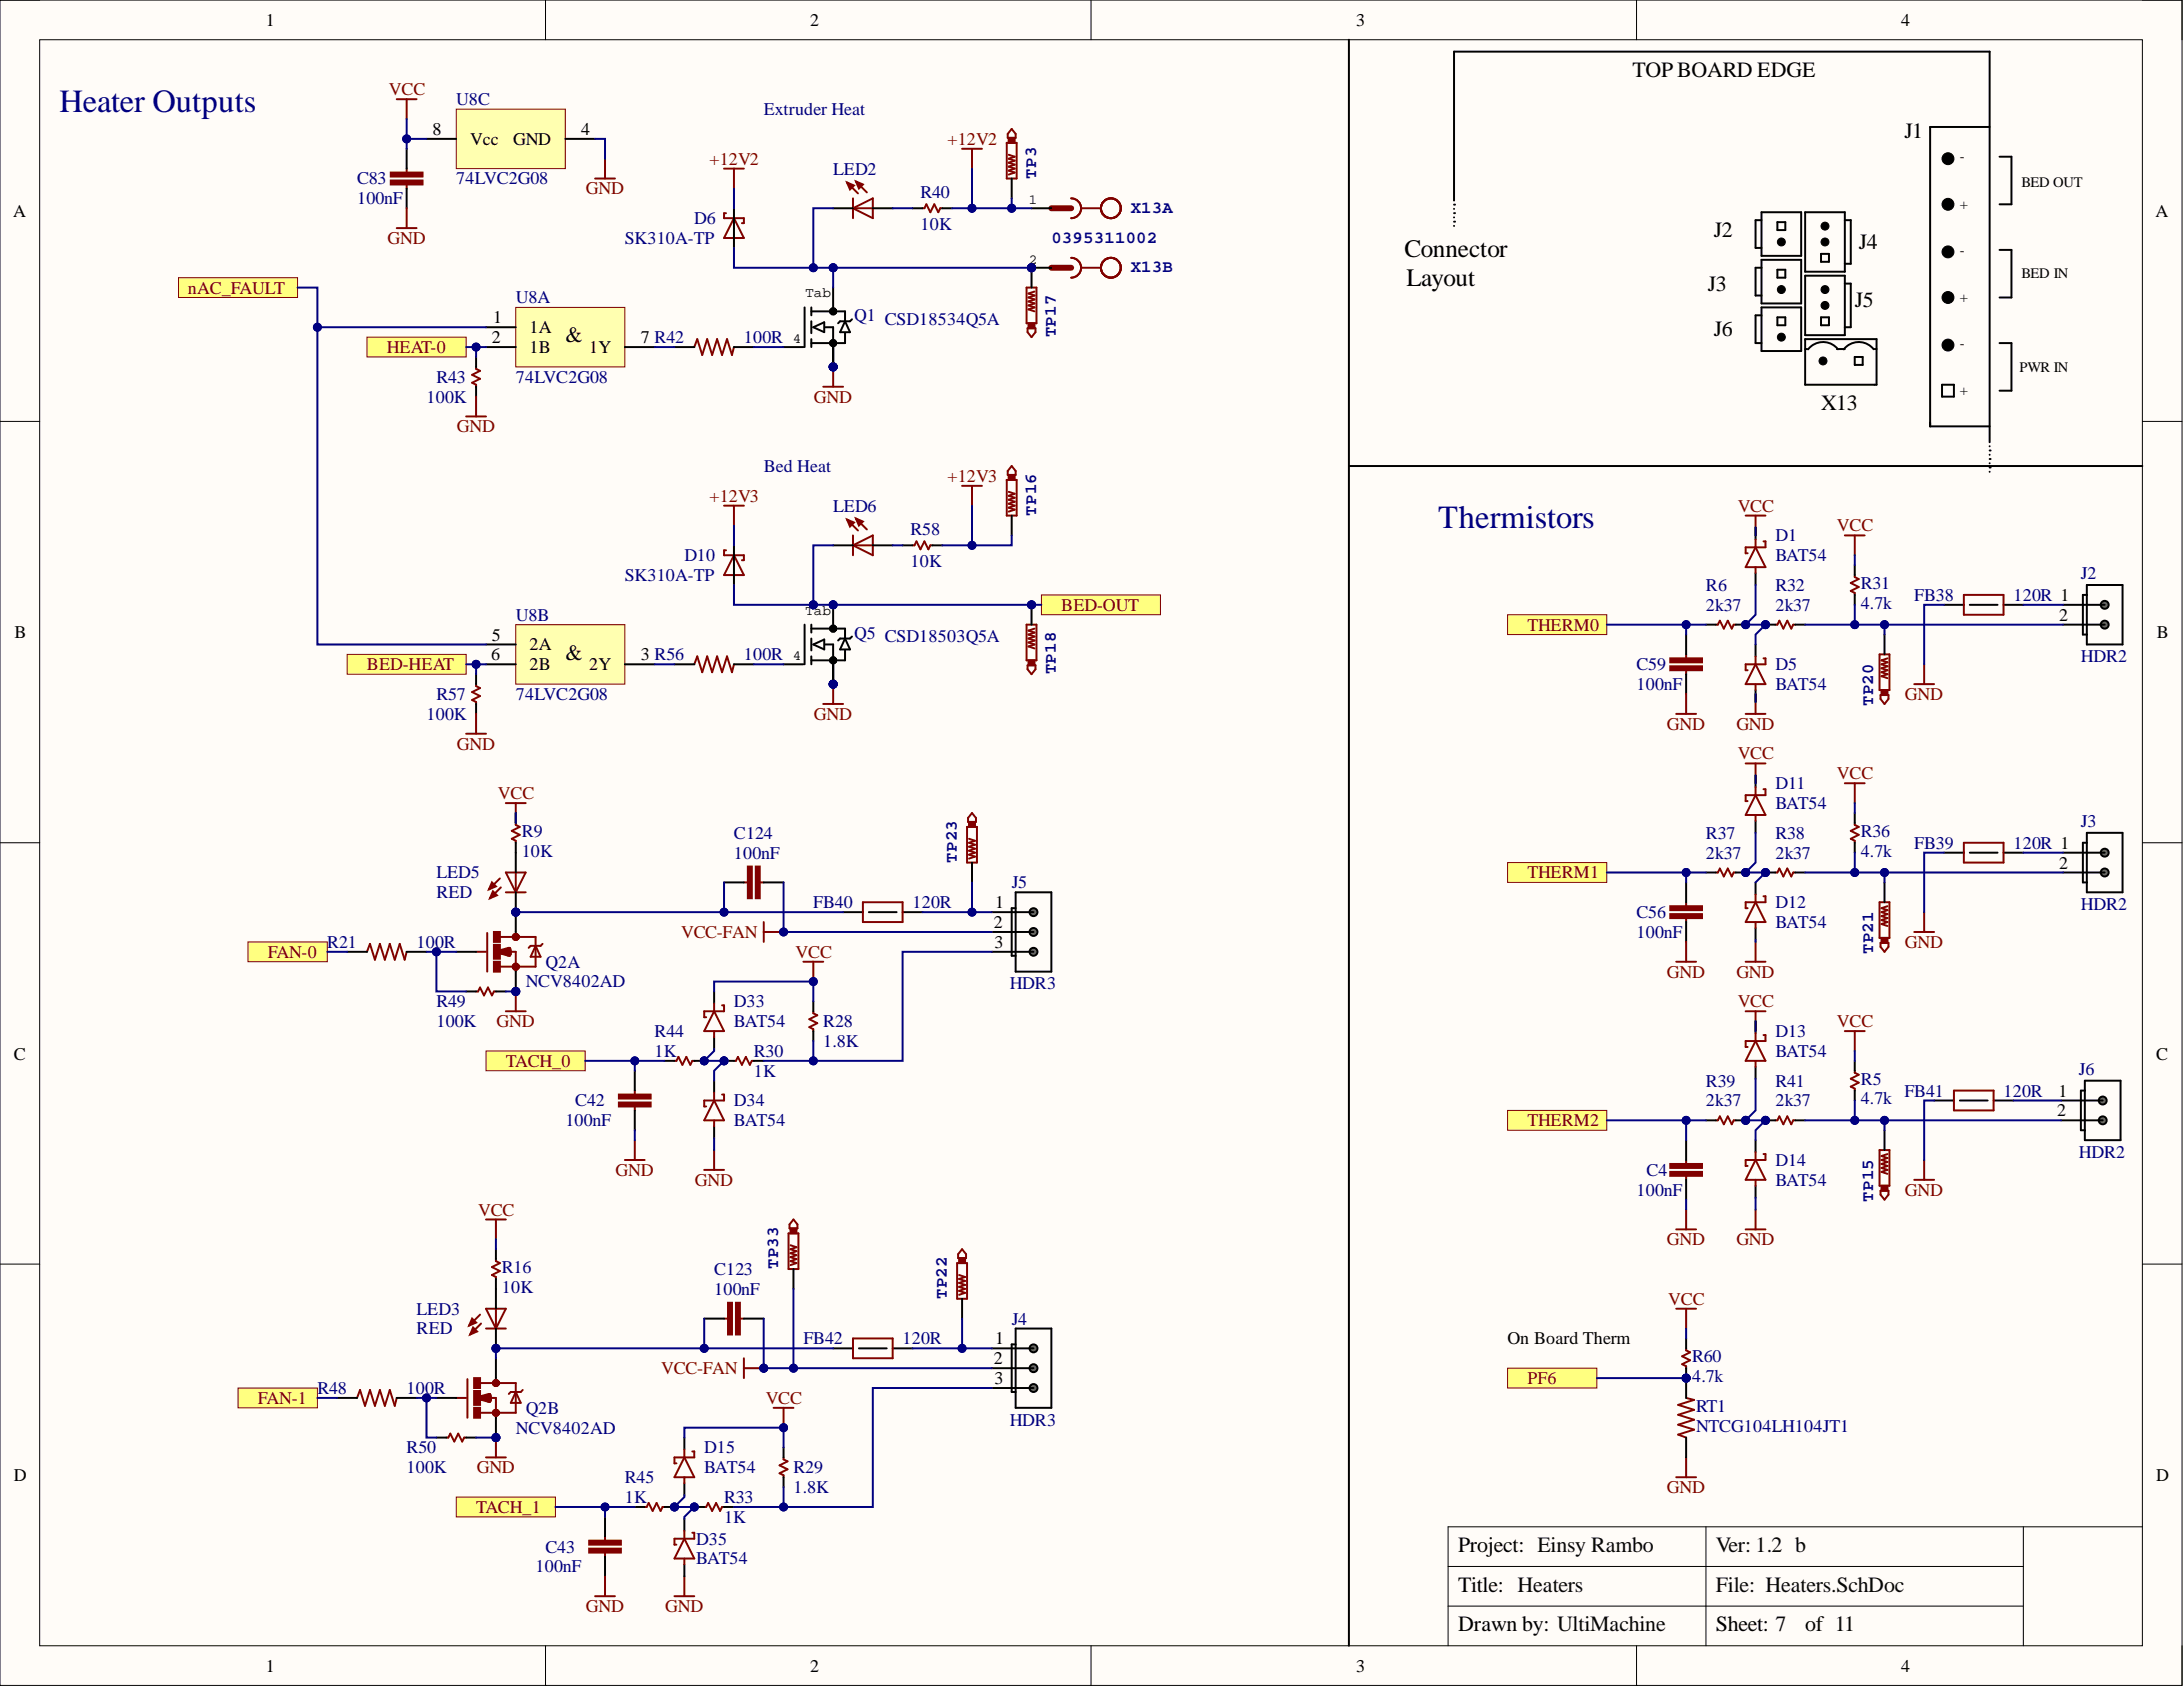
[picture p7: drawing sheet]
<svg xmlns="http://www.w3.org/2000/svg" width="279mm" height="216mm" viewBox="0 0 279 216" stroke-linecap="round" stroke-linejoin="round" font-family="sans-serif">
<defs><g id="words">
<g font-size="4.1" fill="#000080">
<text x="7.6" y="14.3">Heater Outputs</text>
<text x="184.1" y="67.6">Thermistors</text>
</g>
<g font-size="3.2">
<text x="179.8" y="32.8">Connector</text>
<text x="180" y="36.6">Layout</text>
</g>
<g font-size="2.8">
<text x="209" y="9.8">TOPBOARD EDGE</text>
<text x="243.7" y="17.7">J1</text>
<text x="219.4" y="30.4">J2</text>
<text x="237.9" y="31.9">J4</text>
<text x="218.6" y="37.2">J3</text>
<text x="237.4" y="39.3">J5</text>
<text x="72.4" y="43.8">&amp;</text>
<text x="219.4" y="43.1">J6</text>
<text x="233.1" y="52.5">X13</text>
<text x="72.4" y="84.4">&amp;</text>
<text x="186.6" y="203.7">Title: Heaters</text>
<text x="186.6" y="198.6">Project: Einsy Rambo</text>
<text x="186.6" y="208.8">Drawn by: UltiMachine</text>
<text x="219.6" y="208.8">Sheet: 7</text>
<text x="231" y="208.8">of 11</text>
</g>
<g font-size="2.8" fill="#080d02">
<text x="219.6" y="203.7">File: Heaters.SchDoc</text>
<text x="219.6" y="198.6">Ver: 1.2 b</text>
</g>
<g font-size="2.3">
<text x="34" y="3.3">1</text>
<text x="103.7" y="3.3">2</text>
<text x="173.6" y="3.3">3</text>
<text x="243.3" y="3.3">4</text>
<text x="55.3" y="17.3">8</text>
<text x="74.4" y="17.3">4</text>
<text x="60.2" y="18.5">Vcc</text>
<text x="65.7" y="18.5">GND</text>
<text x="1.7" y="27.8">A</text>
<text x="275.9" y="27.8">A</text>
<text x="63.1" y="41.4">1</text>
<text x="63" y="43.9">2</text>
<text x="67.8" y="42.6">1A</text>
<text x="67.8" y="45.2">1B</text>
<text x="75.4" y="45.2">1Y</text>
<text x="82" y="43.9">7 R42</text>
<text x="1.9" y="81.6">B</text>
<text x="63" y="82">5</text>
<text x="67.8" y="83.2">2A</text>
<text x="263.5" y="79.4">2</text>
<text x="276.1" y="81.6">B</text>
<text x="62.9" y="84.5">6</text>
<text x="67.8" y="85.8">2B</text>
<text x="75.4" y="85.8">2Y</text>
<text x="82" y="84.5">3 R56</text>
<text x="263.5" y="111.2">2</text>
<text x="127.2" y="118.8">2</text>
<text x="127.4" y="116.2">1</text>
<text x="127.3" y="121.3">3</text>
<text x="1.8" y="135.6">C</text>
<text x="276" y="135.6">C</text>
<text x="263.3" y="142.9">2</text>
<text x="263.5" y="140.3">1</text>
<text x="127.4" y="172.1">1</text>
<text x="193" y="172.1">On Board Therm</text>
<text x="127.2" y="174.6">2</text>
<text x="127.3" y="177.1">3</text>
<text x="1.8" y="189.5">D</text>
<text x="276" y="189.5">D</text>
<text x="34" y="213.9">1</text>
<text x="103.7" y="213.9">2</text>
<text x="173.6" y="213.9">3</text>
<text x="243.3" y="213.9">4</text>
</g>
<g font-size="2.3" fill="#800000">
<text x="49.8" y="12.2">VCC</text>
<text x="90.8" y="21.1">+12V2</text>
<text x="121.3" y="18.5">+12V2</text>
<text x="75" y="24.9">GND</text>
<text x="49.6" y="31.2">GND</text>
<text x="24" y="37.6">nAC_FAULT</text>
<text x="49.5" y="45.2">HEAT-0</text>
<text x="104.2" y="51.5">GND</text>
<text x="58.5" y="55.3">GND</text>
<text x="90.8" y="64.2">+12V3</text>
<text x="121.3" y="61.7">+12V3</text>
<text x="222.4" y="65.5">VCC</text>
<text x="235.1" y="68">VCC</text>
<text x="135.8" y="78.2">BED-OUT</text>
<text x="195.5" y="80.7">THERM0</text>
<text x="47" y="85.8">BED-HEAT</text>
<text x="243.8" y="89.6">GND</text>
<text x="58.5" y="95.9">GND</text>
<text x="104.2" y="92.1">GND</text>
<text x="213.4" y="93.4">GND</text>
<text x="222.2" y="93.4">GND</text>
<text x="222.4" y="97.2">VCC</text>
<text x="235.1" y="99.7">VCC</text>
<text x="63.7" y="102.3">VCC</text>
<text x="195.5" y="112.4">THERM1</text>
<text x="34.3" y="122.6">FAN-0</text>
<text x="87.2" y="120">VCC-FAN</text>
<text x="101.8" y="122.6">VCC</text>
<text x="213.4" y="125.1">GND</text>
<text x="222.2" y="125.1">GND</text>
<text x="243.8" y="121.3">GND</text>
<text x="63.6" y="131.5">GND</text>
<text x="222.4" y="128.9">VCC</text>
<text x="235.1" y="131.5">VCC</text>
<text x="64.7" y="136.5">TACH_0</text>
<text x="195.5" y="144.1">THERM2</text>
<text x="61.2" y="155.6">VCC</text>
<text x="78.8" y="150.5">GND</text>
<text x="88.9" y="151.8">GND</text>
<text x="243.8" y="153">GND</text>
<text x="213.4" y="159.4">GND</text>
<text x="222.2" y="159.4">GND</text>
<text x="213.5" y="167">VCC</text>
<text x="33" y="179.7">FAN-1</text>
<text x="84.6" y="175.9">VCC-FAN</text>
<text x="98" y="179.7">VCC</text>
<text x="195.5" y="177.1">PF6</text>
<text x="61" y="188.5">GND</text>
<text x="213.4" y="191.1">GND</text>
<text x="60.9" y="193.6">TACH_1</text>
<text x="75" y="206.3">GND</text>
<text x="85.1" y="206.3">GND</text>
</g>
<g font-size="2.3" fill="#000080">
<text x="58.4" y="13.5">U8C</text>
<text x="97.7" y="14.7">Extruder Heat</text>
<text x="45.7" y="23.6">C83</text>
<text x="58.4" y="23.6">74LVC2G08</text>
<text x="106.6" y="22.3">LED2</text>
<text x="45.7" y="26.1">100nF</text>
<text x="88.9" y="28.7">D6</text>
<text x="117.8" y="29.4">10K</text>
<text x="117.8" y="25.4">R40</text>
<text x="80" y="31.2">SK310A-TP</text>
<text x="66" y="38.8">U8A</text>
<text x="109.3" y="41.1">Q1 CSD18534Q5A</text>
<text x="95.2" y="43.9">100R</text>
<text x="54.6" y="51.5">100K</text>
<text x="55.9" y="49">R43</text>
<text x="66" y="49">74LVC2G08</text>
<text x="97.7" y="60.4">Bed Heat</text>
<text x="106.6" y="65.5">LED6</text>
<text x="87.6" y="71.8">D10</text>
<text x="116.5" y="68.5">R58</text>
<text x="227.2" y="69.3">D1</text>
<text x="227.2" y="71.8">BAT54</text>
<text x="80" y="74.4">SK310A-TP</text>
<text x="116.5" y="72.6">10K</text>
<text x="218.3" y="75.6">R6</text>
<text x="227.2" y="75.6">R32</text>
<text x="238.1" y="77.9">4.7k</text>
<text x="238.1" y="75.4">R31</text>
<text x="245" y="76.9">FB38</text>
<text x="257.7" y="76.9">120R 1</text>
<text x="266.3" y="74.1">J2</text>
<text x="66" y="79.4">U8B</text>
<text x="109.3" y="81.7">Q5 CSD18503Q5A</text>
<text x="218.3" y="78.2">2k37</text>
<text x="227.2" y="78.2">2k37</text>
<text x="55.9" y="89.6">R57</text>
<text x="66" y="89.6">74LVC2G08</text>
<text x="95.2" y="84.5">100R</text>
<text x="209.5" y="85.8">C59</text>
<text x="209.5" y="88.3">100nF</text>
<text x="227.2" y="85.8">D5</text>
<text x="227.2" y="88.3">BAT54</text>
<text x="266.3" y="84.8">HDR2</text>
<text x="54.6" y="92.1">100K</text>
<text x="227.2" y="101">D11</text>
<text x="66.8" y="107.1">R9</text>
<text x="93.9" y="107.3">C124</text>
<text x="218.3" y="107.3">R37</text>
<text x="227.2" y="107.3">R38</text>
<text x="227.2" y="103.5">BAT54</text>
<text x="238.1" y="107.1">R36</text>
<text x="266.3" y="105.8">J3</text>
<text x="55.9" y="112.4">LED5</text>
<text x="66.8" y="109.6">10K</text>
<text x="93.9" y="109.9">100nF</text>
<text x="129.5" y="113.7">J5</text>
<text x="218.3" y="109.9">2k37</text>
<text x="227.2" y="109.9">2k37</text>
<text x="238.1" y="109.6">4.7k</text>
<text x="245" y="108.6">FB39</text>
<text x="257.7" y="108.6">120R 1</text>
<text x="55.9" y="115">RED</text>
<text x="104.1" y="116.2">FB40</text>
<text x="116.8" y="116.2">120R</text>
<text x="209.5" y="117.5">C56</text>
<text x="227.2" y="116.2">D12</text>
<text x="227.2" y="118.8">BAT54</text>
<text x="266.3" y="116.5">HDR2</text>
<text x="41.9" y="121.3">R21</text>
<text x="53.3" y="121.3">100R</text>
<text x="69.8" y="123.8">Q2A</text>
<text x="209.5" y="120">100nF</text>
<text x="55.9" y="131.5">100K</text>
<text x="55.9" y="128.9">R49</text>
<text x="67.3" y="126.4">NCV8402AD</text>
<text x="93.9" y="128.9">D33</text>
<text x="93.9" y="131.5">BAT54</text>
<text x="105.4" y="131.5">R28</text>
<text x="129.2" y="126.6">HDR3</text>
<text x="83.8" y="132.7">R44</text>
<text x="83.8" y="135.3">1K</text>
<text x="96.5" y="135.3">R30</text>
<text x="96.5" y="137.8">1K</text>
<text x="105.4" y="134">1.8K</text>
<text x="227.2" y="132.7">D13</text>
<text x="227.2" y="135.3">BAT54</text>
<text x="266.1" y="137.5">J6</text>
<text x="73.6" y="141.6">C42</text>
<text x="93.9" y="141.6">D34</text>
<text x="218.3" y="141.6">2k37</text>
<text x="218.3" y="139.1">R39</text>
<text x="227.2" y="141.6">2k37</text>
<text x="227.2" y="139.1">R41</text>
<text x="238.1" y="141.3">4.7k</text>
<text x="238.1" y="138.8">R5</text>
<text x="243.7" y="140.3">FB41</text>
<text x="256.4" y="140.3">120R</text>
<text x="72.4" y="144.1">100nF</text>
<text x="93.9" y="144.1">BAT54</text>
<text x="227.2" y="149.2">D14</text>
<text x="266.1" y="148.2">HDR2</text>
<text x="209.5" y="153">100nF</text>
<text x="210.7" y="150.5">C4</text>
<text x="227.2" y="151.8">BAT54</text>
<text x="64.2" y="165.5">10K</text>
<text x="64.2" y="162.9">R16</text>
<text x="91.4" y="163.2">C123</text>
<text x="91.4" y="165.7">100nF</text>
<text x="53.3" y="170.8">RED</text>
<text x="53.3" y="168.2">LED3</text>
<text x="102.8" y="172.1">FB42</text>
<text x="115.5" y="172.1">120R</text>
<text x="129.5" y="169.5">J4</text>
<text x="40.6" y="178.4">R48</text>
<text x="52" y="178.4">100R</text>
<text x="216.6" y="176.9">4.7k</text>
<text x="216.6" y="174.3">R60</text>
<text x="66" y="183.5">NCV8402AD</text>
<text x="67.3" y="180.9">Q2B</text>
<text x="129.2" y="182.5">HDR3</text>
<text x="217.1" y="183.2">NTCG104LH104JT1</text>
<text x="217.1" y="180.7">RT1</text>
<text x="52" y="188.5">100K</text>
<text x="52" y="186">R50</text>
<text x="80" y="189.8">R45</text>
<text x="90.1" y="186">D15</text>
<text x="90.1" y="188.5">BAT54</text>
<text x="101.6" y="188.5">R29</text>
<text x="101.6" y="191.1">1.8K</text>
<text x="80" y="192.4">1K</text>
<text x="89.1" y="197.7">D35</text>
<text x="92.7" y="192.4">R33</text>
<text x="92.7" y="194.9">1K</text>
<text x="68.6" y="201.2">100nF</text>
<text x="69.8" y="198.7">C43</text>
<text x="89.1" y="200.2">BAT54</text>
</g>
<g font-size="2.2" fill="#000080">
<text x="132.6" y="22.8" transform="rotate(-90 132.6 22.8)">TP3</text>
<text x="144.7" y="27.2">X13A</text>
<text x="134.6" y="31.1">0395311002</text>
<text x="144.7" y="34.9">X13B</text>
<text x="135.2" y="43.1" transform="rotate(-90 135.2 43.1)">TP17</text>
<text x="132.6" y="66" transform="rotate(-90 132.6 66)">TP16</text>
<text x="135.2" y="86.3" transform="rotate(-90 135.2 86.3)">TP18</text>
<text x="239.8" y="90.3" transform="rotate(-90 239.8 90.3)">TP20</text>
<text x="122.5" y="110.4" transform="rotate(-90 122.5 110.4)">TP23</text>
<text x="239.8" y="122.1" transform="rotate(-90 239.8 122.1)">TP21</text>
<text x="239.8" y="153.8" transform="rotate(-90 239.8 153.8)">TP15</text>
<text x="99.6" y="162.4" transform="rotate(-90 99.6 162.4)">TP33</text>
<text x="121.2" y="166.2" transform="rotate(-90 121.2 166.2)">TP22</text>
</g>
<g font-size="1.9">
<text x="250.8" y="20.6">-</text>
<text x="258.7" y="23.9">BED OUT</text>
<text x="250.8" y="26.7">+</text>
<text x="250.8" y="32.6">-</text>
<text x="258.7" y="35.6">BED IN</text>
<text x="250.8" y="38.7">+</text>
<text x="250.8" y="44.5">-</text>
<text x="258.5" y="47.5">PWR IN</text>
<text x="250.8" y="50.6">+</text>
</g>
<g font-size="1.8">
<text x="131.7" y="26.1">1</text>
<text x="131.7" y="33.8">2</text>
<text x="103.1" y="38.1">Tab</text>
<text x="101.5" y="43.9">4</text>
<text x="103.1" y="78.7">Tab</text>
<text x="101.5" y="84.5">4</text>
</g>
</g></defs>
<path d="M0 0h279.3v215.7h-279.3z" fill-rule="evenodd" fill="#fffcf8"/>
<path d="M0 0h279.3v215.7h-279.3z" fill="none" stroke="#000" stroke-width=".13"/>
<path d="M5.1 5.1h269.1v205.5h-269.1z" fill-rule="evenodd" fill="#fffcf8"/>
<g fill="none" stroke="#000" stroke-width=".13">
<path d="M0 0h5.1M5.1 5.1h269.1v205.5h-269.1zM69.8 0v5.1M139.6 0v5.1M209.5 0v5.1M274.2 0h5.1v5.1M0 53.9h5.1M274.2 53.9h5.1M0 107.9h5.1M274.2 107.9h5.1M0 161.8h5.1M274.2 161.8h5.1"/>
<path d="M218.3 195.4v15.2M259 195.4v15.2M274.2 195.4h-88.9v15.2M69.8 210.6v5.1M139.6 210.6v5.1M185.3 200.5h73.7M185.3 205.5h73.7M209.5 210.6v5.1M279.3 210.6v5.1"/>
</g>
<path d="M108.4 23.4l1.4 1.4M109.2 26.7l2.5-1.3v2.5zM109.2 25.4v2.5M109.2 26.7h2.5M109.6 23.2l1.3 1.4" fill="none" stroke="#800000" stroke-width=".25"/>
<path d="M109.6 23.2l.8 .4-.5 .5z" fill="#800000"/>
<path d="M109.6 23.2l.8 .4-.5 .5z" fill="none" stroke="#800000" stroke-width=".25"/>
<path d="M108.4 23.4l.9 .3-.5 .5z" fill="#800000"/>
<path d="M108.4 23.4l.9 .3-.5 .5zM108.4 66.5l1.4 1.4M109.2 69.8l2.5-1.3v2.6zM109.2 68.5v2.6M109.2 69.8h2.5M109.6 66.4l1.3 1.4" fill="none" stroke="#800000" stroke-width=".25"/>
<path d="M106.6 26.7h2.6M111.7 26.7h2.6" fill="none" stroke="#000" stroke-width=".25"/>
<path d="M109.6 66.4l.8 .3-.5 .6z" fill="#800000"/>
<path d="M109.6 66.4l.8 .3-.5 .6z" fill="none" stroke="#800000" stroke-width=".25"/>
<path d="M108.4 66.5l.9 .4-.5 .5z" fill="#800000"/>
<path d="M92.9 27.3h-.2v.6h2.5v.7h-.2M93.9 27.9l1.3 2.6h-2.5zM105.4 49.5h2.5M106.6 47v2.5M92.9 70.4h-.2v.7h2.5v.6h-.2M93.9 71.1l1.3 2.5h-2.5zM108.4 66.5l.9 .4-.5 .5z" fill="none" stroke="#800000" stroke-width=".25"/>
<path d="M93.9 26.7v5M93.9 69.8v5.1M106.6 69.8h2.6M111.7 69.8h2.6" fill="none" stroke="#000" stroke-width=".25"/>
<circle cx="106.6" cy="47" r=".51" fill="#000080"/>
<circle cx="106.6" cy="47" r=".51" fill="none" stroke="#000080" stroke-width=".13"/>
<path d="M105.4 90.1h2.5M106.6 87.6v2.5" fill="none" stroke="#800000" stroke-width=".25"/>
<circle cx="106.6" cy="87.6" r=".51" fill="#000080"/>
<circle cx="106.6" cy="87.6" r=".51" fill="none" stroke="#000080" stroke-width=".13"/>
<path d="M123.1 19h2.6M124.4 19v2.6M92.7 21.6h2.5M93.9 21.6v2.5M92.7 64.7h2.5M93.9 64.7v2.6M123.1 62.2h2.6M124.4 62.2v2.5M215.8 83.7v.6M215.8 85.8v.5" fill="none" stroke="#800000" stroke-width=".25"/>
<path d="M213.8 85.3h4v.5h-4z" fill-rule="evenodd" fill="#800000"/>
<path d="M213.8 85.3h4v.5h-4z" fill="none" stroke="#800000" stroke-width=".25"/>
<path d="M213.8 84.3h4v.5h-4z" fill-rule="evenodd" fill="#800000"/>
<path d="M213.8 84.3h4v.5h-4zM215.8 115.5v.5M215.8 117.5v.5" fill="none" stroke="#800000" stroke-width=".25"/>
<path d="M215.8 81.2v2.5M215.8 86.3v2.5" fill="none" stroke="#000" stroke-width=".25"/>
<path d="M213.8 117h4v.5h-4z" fill-rule="evenodd" fill="#800000"/>
<path d="M213.8 117h4v.5h-4z" fill="none" stroke="#800000" stroke-width=".25"/>
<path d="M213.8 116h4v.5h-4z" fill-rule="evenodd" fill="#800000"/>
<path d="M213.8 116h4v.5h-4zM240.6 115.5h1.2v4.5h-1.2zM241.6 116l-.8 .2 .8 .3-.8 .2 .8 .3-.8 .2 .8 .3-.8 .3 .8 .2-.8 .3 .8 .2M240.7 120.7h1v.5l-.5 .6-.5-.6z" fill="none" stroke="#800000" stroke-width=".25"/>
<path d="M215.8 112.9v2.6M215.8 118v2.5" fill="none" stroke="#000" stroke-width=".25"/>
<path d="M240.8 120h.8v.7h-.8z" fill-rule="evenodd" fill="#800000"/>
<path d="M240.6 83.7h1.2v4.6h-1.2zM240.7 89h1v.5l-.5 .6-.5-.6zM241.6 84.3l-.8 .2 .8 .3-.8 .2 .8 .3-.8 .2 .8 .3-.8 .2 .8 .3-.8 .2 .8 .3M240.8 120h.8v.7h-.8z" fill="none" stroke="#800000" stroke-width=".25"/>
<path d="M241.2 112.9v2.6" fill="none" stroke="#000" stroke-width=".25"/>
<path d="M240.8 88.3h.8v.7h-.8z" fill-rule="evenodd" fill="#800000"/>
<g fill="none" stroke="#800000" stroke-width=".25">
<path d="M236.1 68.5h2.6M237.4 68.5v2.6M214.5 91.4h2.6M215.8 88.8v2.6M240.8 88.3h.8v.7h-.8zM245 87.6h2.5M246.3 85v2.6M236.1 100.2h2.6M237.4 100.2v2.6M245 119.3h2.5M246.3 116.7v2.6M214.5 123.1h2.6"/>
<path d="M215.8 120.5v2.6M215.8 148.5v.5M215.8 150.5v.5"/>
</g>
<path d="M241.2 81.2v2.5" fill="none" stroke="#000" stroke-width=".25"/>
<path d="M213.8 150h4v.5h-4z" fill-rule="evenodd" fill="#800000"/>
<path d="M213.8 150h4v.5h-4z" fill="none" stroke="#800000" stroke-width=".25"/>
<path d="M213.8 149h4v.5h-4z" fill-rule="evenodd" fill="#800000"/>
<path d="M213.8 149h4v.5h-4zM240.6 147.2h1.2v4.6h-1.2zM240.7 152.4h1v.5l-.5 .6-.5-.6zM241.6 147.7l-.8 .2 .8 .3-.8 .3 .8 .2-.8 .3 .8 .2-.8 .3 .8 .2-.8 .3 .8 .2" fill="none" stroke="#800000" stroke-width=".25"/>
<path d="M215.8 145.9v2.6M215.8 151v2.5" fill="none" stroke="#000" stroke-width=".25"/>
<path d="M240.8 151.8h.8v.6h-.8z" fill-rule="evenodd" fill="#800000"/>
<path d="M236.1 132h2.6M237.4 132v2.5M214.5 157.3h2.6M215.8 154.8v2.5M240.8 151.8h.8v.6h-.8zM245 151h2.5M246.3 148.5v2.5" fill="none" stroke="#800000" stroke-width=".25"/>
<path d="M241.2 144.6v2.6" fill="none" stroke="#000" stroke-width=".25"/>
<path d="M47 43.1h12.7v2.6h-12.7z" fill-rule="evenodd" fill="#ffff80"/>
<path d="M47 43.1h12.7v2.6h-12.7z" fill="none" stroke="#800000" stroke-width=".13"/>
<path d="M44.4 83.7h15.3v2.6h-15.3z" fill-rule="evenodd" fill="#ffff80"/>
<path d="M44.4 83.7h15.3v2.6h-15.3z" fill="none" stroke="#800000" stroke-width=".13"/>
<path d="M193 78.7h12.7v2.5h-12.7z" fill-rule="evenodd" fill="#ffff80"/>
<path d="M193 78.7h12.7v2.5h-12.7z" fill="none" stroke="#800000" stroke-width=".13"/>
<path d="M193 110.4h12.7v2.5h-12.7z" fill-rule="evenodd" fill="#ffff80"/>
<path d="M193 110.4h12.7v2.5h-12.7z" fill="none" stroke="#800000" stroke-width=".13"/>
<path d="M193 142.1h12.7v2.5h-12.7z" fill-rule="evenodd" fill="#ffff80"/>
<path d="M193 142.1h12.7v2.5h-12.7z" fill="none" stroke="#800000" stroke-width=".13"/>
<circle cx="132" cy="34.3" r=".51" fill="#000080"/>
<circle cx="132" cy="34.3" r=".51" fill="none" stroke="#000080" stroke-width=".13"/>
<path d="M131.4 36.8h1.3v4.6h-1.3zM132.4 37.3l-.8 .3 .8 .2-.8 .3 .8 .2-.8 .3 .8 .2-.8 .3 .8 .2-.8 .3 .8 .2M131.5 42h1v.5l-.5 .6-.5-.6z" fill="none" stroke="#800000" stroke-width=".25"/>
<path d="M131.6 41.4h.8v.6h-.8z" fill-rule="evenodd" fill="#800000"/>
<path d="M131.6 41.4h.8v.6h-.8z" fill="none" stroke="#800000" stroke-width=".25"/>
<path d="M132 34.3v2.5" fill="none" stroke="#000" stroke-width=".25"/>
<circle cx="132" cy="34.3" r=".51" fill="#000080"/>
<circle cx="132" cy="34.3" r=".51" fill="none" stroke="#000080" stroke-width=".13"/>
<path d="M128.8 18.3h1.3v4.5h-1.3zM129.1 19.8l.8 .3-.8 .2 .8 .3-.8 .2 .8 .3-.8 .2 .8 .3-.8 .2 .8 .3-.8 .2M129.5 16.5l.5 .6v.5h-1v-.5z" fill="none" stroke="#800000" stroke-width=".25"/>
<path d="M129.1 17.6h.8v.7h-.8z" fill-rule="evenodd" fill="#800000"/>
<path d="M129.1 17.6h.8v.7h-.8z" fill="none" stroke="#800000" stroke-width=".25"/>
<path d="M129.5 22.8v2.6" fill="none" stroke="#000" stroke-width=".25"/>
<circle cx="132" cy="77.4" r=".51" fill="#000080"/>
<circle cx="132" cy="77.4" r=".51" fill="none" stroke="#000080" stroke-width=".13"/>
<path d="M131.4 79.9h1.3v4.6h-1.3zM131.5 85.1h1v.6l-.5 .6-.5-.6zM132.4 80.4l-.8 .3 .8 .3-.8 .2 .8 .3-.8 .2 .8 .3-.8 .2 .8 .3-.8 .2 .8 .3" fill="none" stroke="#800000" stroke-width=".25"/>
<path d="M131.6 84.5h.8v.6h-.8z" fill-rule="evenodd" fill="#800000"/>
<path d="M131.6 84.5h.8v.6h-.8z" fill="none" stroke="#800000" stroke-width=".25"/>
<path d="M132 77.4v2.5" fill="none" stroke="#000" stroke-width=".25"/>
<circle cx="132" cy="77.4" r=".51" fill="#000080"/>
<circle cx="132" cy="77.4" r=".51" fill="none" stroke="#000080" stroke-width=".13"/>
<path d="M129.5 59.6l.5 .7v.5h-1v-.5zM128.8 61.4h1.3v4.6h-1.3zM129.1 62.9l.8 .3-.8 .2 .8 .3-.8 .3 .8 .2-.8 .3 .8 .2-.8 .3 .8 .2-.8 .3" fill="none" stroke="#800000" stroke-width=".25"/>
<path d="M129.1 60.8h.8v.6h-.8z" fill-rule="evenodd" fill="#800000"/>
<g fill="none" stroke="#800000" stroke-width=".25">
<path d="M137.1 25.4a1.27 1.27 0 0 1 1.3 1.3 1.27 1.27 0 0 1-1.3 1.2 1.27 1.27 0 0 0 1.3-1.2 1.27 1.27 0 0 0-1.3-1.3zM138.4 26.7h2.5M129.1 60.8h.8v.6h-.8z"/>
<circle cx="142.2" cy="26.7" r="1.27"/>
</g>
<path d="M132 26.7h2.6M129.5 66v2.5" fill="none" stroke="#000" stroke-width=".25"/>
<path d="M134.6 26.7h2.5" fill="none" stroke="#800000" stroke-width=".76"/>
<circle cx="132" cy="34.3" r=".51" fill="#000080"/>
<circle cx="132" cy="34.3" r=".51" fill="none" stroke="#000080" stroke-width=".13"/>
<g fill="none" stroke="#800000" stroke-width=".25">
<path d="M137.1 33a1.27 1.27 0 0 1 1.3 1.3 1.27 1.27 0 0 1-1.3 1.2 1.27 1.27 0 0 0 1.3-1.2 1.27 1.27 0 0 0-1.3-1.3zM138.4 34.3h2.5"/>
<circle cx="142.2" cy="34.3" r="1.27"/>
</g>
<path d="M134.6 34.3h2.5" fill="none" stroke="#800000" stroke-width=".76"/>
<path d="M132 34.3h2.6" fill="none" stroke="#000" stroke-width=".25"/>
<circle cx="132" cy="34.3" r=".51" fill="#000080"/>
<circle cx="132" cy="34.3" r=".51" fill="none" stroke="#000080" stroke-width=".13"/>
<path d="M133.3 76.1h15.2v2.6h-15.2z" fill-rule="evenodd" fill="#ffff80"/>
<path d="M133.3 76.1h15.2v2.6h-15.2z" fill="none" stroke="#800000" stroke-width=".13"/>
<path d="M62.2 134.5h12.7v2.5h-12.7z" fill-rule="evenodd" fill="#ffff80"/>
<path d="M62.2 134.5h12.7v2.5h-12.7z" fill="none" stroke="#800000" stroke-width=".13"/>
<path d="M58.4 191.6h12.7v2.5h-12.7z" fill-rule="evenodd" fill="#ffff80"/>
<path d="M58.4 191.6h12.7v2.5h-12.7z" fill="none" stroke="#800000" stroke-width=".13"/>
<path d="M102.8 123.1h2.6M104.1 123.1v2.5" fill="none" stroke="#800000" stroke-width=".25"/>
<circle cx="104.1" cy="125.6" r=".51" fill="#000080"/>
<circle cx="104.1" cy="125.6" r=".51" fill="none" stroke="#000080" stroke-width=".13"/>
<path d="M99 180.2h2.6M100.3 180.2v2.5" fill="none" stroke="#800000" stroke-width=".25"/>
<circle cx="100.3" cy="182.7" r=".51" fill="#000080"/>
<circle cx="100.3" cy="182.7" r=".51" fill="none" stroke="#000080" stroke-width=".13"/>
<path d="M81.2 139.6v.5M81.2 141.6v.5" fill="none" stroke="#800000" stroke-width=".25"/>
<path d="M79.2 141.1h4.1v.5h-4.1z" fill-rule="evenodd" fill="#800000"/>
<path d="M79.2 141.1h4.1v.5h-4.1z" fill="none" stroke="#800000" stroke-width=".25"/>
<path d="M79.2 140.1h4.1v.5h-4.1z" fill-rule="evenodd" fill="#800000"/>
<path d="M79.2 140.1h4.1v.5h-4.1zM80 148.5h2.5M81.2 145.9v2.6M77.4 196.7v.5M77.4 198.7v.5" fill="none" stroke="#800000" stroke-width=".25"/>
<path d="M81.2 137v2.6M81.2 142.1v2.5" fill="none" stroke="#000" stroke-width=".25"/>
<path d="M75.4 198.2h4.1v.5h-4.1z" fill-rule="evenodd" fill="#800000"/>
<path d="M75.4 198.2h4.1v.5h-4.1z" fill="none" stroke="#800000" stroke-width=".25"/>
<path d="M75.4 197.2h4.1v.5h-4.1z" fill-rule="evenodd" fill="#800000"/>
<g fill="none" stroke="#800000" stroke-width=".25">
<path d="M223.4 66h2.6M224.7 66v2.5M223.4 97.7h2.6M224.7 97.7v2.5M223.4 129.4h2.6M224.7 129.4v2.6M90.1 149.7h2.6M91.4 147.2v2.5M223.4 157.3h2.6M224.7 154.8v2.5M75.4 197.2h4.1v.5h-4.1zM100.3 186.5v.3l.5 .2-1 .5 1 .5-1 .5 .5 .3v.3"/>
<path d="M76.2 204.3h2.5M77.4 201.7v2.6M86.3 204.3h2.6M87.6 201.7v2.6"/>
</g>
<path d="M77.4 194.1v2.6M77.4 199.2v2.5M100.3 185.2v1.3M100.3 189.1v1.2" fill="none" stroke="#000" stroke-width=".25"/>
<circle cx="88.9" cy="192.9" r=".51" fill="#000080"/>
<circle cx="88.9" cy="192.9" r=".51" fill="none" stroke="#000080" stroke-width=".13"/>
<path d="M90.1 192.9h.3l.2-.5 .5 1 .6-1 .5 1 .2-.5h.3" fill="none" stroke="#800000" stroke-width=".25"/>
<path d="M88.9 192.9h1.2M92.7 192.9h1.2" fill="none" stroke="#000" stroke-width=".25"/>
<circle cx="88.9" cy="192.9" r=".51" fill="#000080"/>
<circle cx="88.9" cy="192.9" r=".51" fill="none" stroke="#000080" stroke-width=".13"/>
<circle cx="86.3" cy="192.9" r=".51" fill="#000080"/>
<circle cx="86.3" cy="192.9" r=".51" fill="none" stroke="#000080" stroke-width=".13"/>
<path d="M82.5 192.9h.3l.2-.5 .5 1 .5-1 .5 1 .3-.5h.3" fill="none" stroke="#800000" stroke-width=".25"/>
<path d="M85.1 192.9h1.2" fill="none" stroke="#000" stroke-width=".25"/>
<circle cx="86.3" cy="192.9" r=".51" fill="#000080"/>
<circle cx="86.3" cy="192.9" r=".51" fill="none" stroke="#000080" stroke-width=".13"/>
<path d="M104.1 128.2v1.2M104.1 132v1.2M81.2 192.9h1.3" fill="none" stroke="#000" stroke-width=".25"/>
<path d="M104.1 129.4v.3l.5 .2-1 .5 1 .5-1 .6 .5 .2v.3" fill="none" stroke="#800000" stroke-width=".25"/>
<circle cx="90.1" cy="135.8" r=".51" fill="#000080"/>
<circle cx="90.1" cy="135.8" r=".51" fill="none" stroke="#000080" stroke-width=".13"/>
<path d="M86.3 135.8h.3l.2-.5 .5 1 .5-1 .6 1 .2-.5h.3" fill="none" stroke="#800000" stroke-width=".25"/>
<path d="M88.9 135.8h1.2" fill="none" stroke="#000" stroke-width=".25"/>
<circle cx="90.1" cy="135.8" r=".51" fill="#000080"/>
<circle cx="90.1" cy="135.8" r=".51" fill="none" stroke="#000080" stroke-width=".13"/>
<path d="M85.1 135.8h1.2" fill="none" stroke="#000" stroke-width=".25"/>
<circle cx="92.7" cy="135.8" r=".51" fill="#000080"/>
<circle cx="92.7" cy="135.8" r=".51" fill="none" stroke="#000080" stroke-width=".13"/>
<path d="M93.9 135.8h.3l.2-.5 .6 1 .5-1 .5 1 .2-.5h.3" fill="none" stroke="#800000" stroke-width=".25"/>
<path d="M92.7 135.8h1.2M96.5 135.8h1.2" fill="none" stroke="#000" stroke-width=".25"/>
<circle cx="92.7" cy="135.8" r=".51" fill="#000080"/>
<circle cx="92.7" cy="135.8" r=".51" fill="none" stroke="#000080" stroke-width=".13"/>
<path d="M118.1 26.7h.2l.3-.6 .5 1.1 .5-1.1 .5 1.1 .2-.5h.3M60.9 47v.2l.5 .3-1 .5 1 .5-1 .5 .5 .2v.3M116.8 69.8h.2l.3-.5 .5 1 .5-1 .5 1 .3-.5h.2M237.4 73.6v.3l.5 .2-1 .5 1 .5-1 .5 .5 .3v.2M60.9 87.6v.2l.5 .3-1 .5 1 .5-1 .5 .5 .2v.3" fill="none" stroke="#800000" stroke-width=".25"/>
<path d="M116.8 26.7h1.3M120.6 26.7h1.3M60.9 45.7v1.3M60.9 49.5v1.3M115.5 69.8h1.3M119.3 69.8h1.3M237.4 72.3v1.3M237.4 76.1v1.3M60.9 86.3v1.3M60.9 90.1v1.3" fill="none" stroke="#000" stroke-width=".25"/>
<circle cx="223.4" cy="79.9" r=".51" fill="#000080"/>
<circle cx="223.4" cy="79.9" r=".51" fill="none" stroke="#000080" stroke-width=".13"/>
<path d="M219.6 79.9h.3l.2-.5 .5 1 .5-1 .5 1 .3-.5h.3" fill="none" stroke="#800000" stroke-width=".25"/>
<path d="M218.3 79.9h1.3M222.2 79.9h1.2" fill="none" stroke="#000" stroke-width=".25"/>
<circle cx="223.4" cy="79.9" r=".51" fill="#000080"/>
<circle cx="223.4" cy="79.9" r=".51" fill="none" stroke="#000080" stroke-width=".13"/>
<circle cx="226" cy="79.9" r=".51" fill="#000080"/>
<circle cx="226" cy="79.9" r=".51" fill="none" stroke="#000080" stroke-width=".13"/>
<path d="M227.2 79.9h.3l.2-.5 .5 1 .6-1 .5 1 .2-.5h.3" fill="none" stroke="#800000" stroke-width=".25"/>
<path d="M226 79.9h1.2" fill="none" stroke="#000" stroke-width=".25"/>
<circle cx="226" cy="79.9" r=".51" fill="#000080"/>
<circle cx="226" cy="79.9" r=".51" fill="none" stroke="#000080" stroke-width=".13"/>
<path d="M229.8 79.9h1.2M237.4 104v1.3M237.4 107.9v1.2" fill="none" stroke="#000" stroke-width=".25"/>
<path d="M237.4 105.3v.3l.5 .2-1 .5 1 .5-1 .5 .5 .3v.3" fill="none" stroke="#800000" stroke-width=".25"/>
<circle cx="223.4" cy="111.7" r=".51" fill="#000080"/>
<circle cx="223.4" cy="111.7" r=".51" fill="none" stroke="#000080" stroke-width=".13"/>
<path d="M219.6 111.7h.3l.2-.5 .5 1 .5-1 .5 1 .3-.5h.3" fill="none" stroke="#800000" stroke-width=".25"/>
<path d="M218.3 111.7h1.3M222.2 111.7h1.2" fill="none" stroke="#000" stroke-width=".25"/>
<circle cx="223.4" cy="111.7" r=".51" fill="#000080"/>
<circle cx="223.4" cy="111.7" r=".51" fill="none" stroke="#000080" stroke-width=".13"/>
<circle cx="226" cy="111.7" r=".51" fill="#000080"/>
<circle cx="226" cy="111.7" r=".51" fill="none" stroke="#000080" stroke-width=".13"/>
<path d="M227.2 111.7h.3l.2-.5 .5 1 .6-1 .5 1 .2-.5h.3" fill="none" stroke="#800000" stroke-width=".25"/>
<path d="M226 111.7h1.2" fill="none" stroke="#000" stroke-width=".25"/>
<circle cx="226" cy="111.7" r=".51" fill="#000080"/>
<circle cx="226" cy="111.7" r=".51" fill="none" stroke="#000080" stroke-width=".13"/>
<path d="M229.8 111.7h1.2M237.4 135.8v1.2M237.4 139.6v1.2" fill="none" stroke="#000" stroke-width=".25"/>
<path d="M237.4 137v.3l.5 .2-1 .6 1 .5-1 .5 .5 .2v.3" fill="none" stroke="#800000" stroke-width=".25"/>
<circle cx="223.4" cy="143.4" r=".51" fill="#000080"/>
<circle cx="223.4" cy="143.4" r=".51" fill="none" stroke="#000080" stroke-width=".13"/>
<path d="M219.6 143.4h.3l.2-.5 .5 1 .5-1 .5 1 .3-.5h.3" fill="none" stroke="#800000" stroke-width=".25"/>
<path d="M218.3 143.4h1.3M222.2 143.4h1.2" fill="none" stroke="#000" stroke-width=".25"/>
<circle cx="223.4" cy="143.4" r=".51" fill="#000080"/>
<circle cx="223.4" cy="143.4" r=".51" fill="none" stroke="#000080" stroke-width=".13"/>
<circle cx="226" cy="143.4" r=".51" fill="#000080"/>
<circle cx="226" cy="143.4" r=".51" fill="none" stroke="#000080" stroke-width=".13"/>
<path d="M227.2 143.4h.3l.2-.5 .5 1 .6-1 .5 1 .2-.5h.3" fill="none" stroke="#800000" stroke-width=".25"/>
<path d="M226 143.4h1.2" fill="none" stroke="#000" stroke-width=".25"/>
<circle cx="226" cy="143.4" r=".51" fill="#000080"/>
<circle cx="226" cy="143.4" r=".51" fill="none" stroke="#000080" stroke-width=".13"/>
<g fill="none" stroke="#000" stroke-width=".25">
<path d="M224.7 67.5v1.5M224.7 73.3v1.6M224.7 82.5v1.5M224.7 88.3v1.5M224.7 99.2v1.5M224.7 105.1v1.5M224.7 112.9v1.6M224.7 118.8v1.5M91.4 126.9v1.5M91.4 132.7v1.5M91.4 138.3v1.5M224.7 130.7v1.5"/>
<path d="M224.7 136.5v1.6M91.4 144.1v1.6M224.7 145.9v1.5M224.7 151.8v1.5M229.8 143.4h1.2M87.6 184v1.5M87.6 189.8v1.5M87.6 194.4v1.5M87.6 200.2v1.5"/>
</g>
<g fill="none" stroke="#800000" stroke-width=".25">
<path d="M224.7 70l1.3 2.6h-2.6zM224.7 69v1M224.7 72.6v.7M225.7 69.3h.3v.7h-2.6v.8h.3M223.4 91.4h2.6M224.7 84v1M224.7 87.6v.7M224.7 88.8v2.6M224.7 85l1.3 2.6h-2.6zM225.7 84.3h.3v.7h-2.6v.8h.3M224.7 100.7v1.1M224.7 104.3v.8"/>
<path d="M224.7 114.5v1M224.7 118v.8M224.7 101.8l1.3 2.5h-2.6zM224.7 115.5l1.3 2.5h-2.6zM225.7 101h.3v.8h-2.6v.7h.3M225.7 114.7h.3v.8h-2.6v.7h.3M91.4 129.4l1.3 2.6h-2.6zM91.4 128.4v1M91.4 132v.7M91.4 139.8v1M92.4 128.7h.3v.7h-2.6v.8h.3M223.4 123.1h2.6"/>
<path d="M224.7 120.5v2.6M224.7 132.2v1M224.7 135.8v.7M224.7 133.2l1.3 2.6h-2.6zM225.7 132.5h.3v.7h-2.6v.8h.3M91.4 143.4v.7M91.4 140.8l1.3 2.6h-2.6zM92.4 140.1h.3v.7h-2.6v.8h.3M224.7 147.4v1.1M224.7 151v.8M224.7 148.5l1.3 2.5h-2.6zM225.7 147.7h.3v.8h-2.6v.7h.3"/>
<path d="M87.6 186.5l1.3 2.6h-2.6zM87.6 185.5v1M87.6 189.1v.7M87.6 195.9v1M87.6 199.5v.7M87.6 196.9l1.3 2.6h-2.6zM88.6 185.8h.3v.7h-2.6v.8h.3M88.6 196.2h.3v.7h-2.6v.8h.3"/>
</g>
<circle cx="63.5" cy="172.6" r=".51" fill="#000080"/>
<circle cx="63.5" cy="172.6" r=".51" fill="none" stroke="#000080" stroke-width=".13"/>
<path d="M61.4 168.2l-1.4 1.4M61.6 169.4l-1.4 1.4M62.2 167.5h2.5l-1.2 2.5zM62.2 170h2.5M63.5 167.5v2.5" fill="none" stroke="#800000" stroke-width=".25"/>
<path d="M60.4 168.8l.5 .5-.9 .3z" fill="#800000"/>
<path d="M60.4 168.8l.5 .5-.9 .3z" fill="none" stroke="#800000" stroke-width=".25"/>
<path d="M60.6 169.9l.5 .5-.9 .4z" fill="#800000"/>
<path d="M60.6 169.9l.5 .5-.9 .4z" fill="none" stroke="#800000" stroke-width=".25"/>
<path d="M63.5 170v2.6" fill="none" stroke="#000" stroke-width=".25"/>
<circle cx="63.5" cy="172.6" r=".51" fill="#000080"/>
<circle cx="63.5" cy="172.6" r=".51" fill="none" stroke="#000080" stroke-width=".13"/>
<path d="M63.5 164.9v2.6" fill="none" stroke="#000" stroke-width=".25"/>
<path d="M62.2 186.5h2.5M63.5 184v2.5" fill="none" stroke="#800000" stroke-width=".25"/>
<circle cx="63.5" cy="184" r=".51" fill="#000080"/>
<circle cx="63.5" cy="184" r=".51" fill="none" stroke="#000080" stroke-width=".13"/>
<circle cx="66" cy="116.7" r=".51" fill="#000080"/>
<circle cx="66" cy="116.7" r=".51" fill="none" stroke="#000080" stroke-width=".13"/>
<path d="M64 112.4l-1.4 1.4M64.1 113.6l-1.4 1.4M64.7 111.7h2.6l-1.3 2.5zM64.7 114.2h2.6M66 111.7v2.5" fill="none" stroke="#800000" stroke-width=".25"/>
<path d="M63 112.9l.5 .5-.9 .4z" fill="#800000"/>
<path d="M63 112.9l.5 .5-.9 .4z" fill="none" stroke="#800000" stroke-width=".25"/>
<path d="M63.1 114.1l.5 .5-.9 .4z" fill="#800000"/>
<path d="M63.1 114.1l.5 .5-.9 .4z" fill="none" stroke="#800000" stroke-width=".25"/>
<path d="M66 114.2v2.5" fill="none" stroke="#000" stroke-width=".25"/>
<circle cx="66" cy="116.7" r=".51" fill="#000080"/>
<circle cx="66" cy="116.7" r=".51" fill="none" stroke="#000080" stroke-width=".13"/>
<path d="M66 109.1v2.6" fill="none" stroke="#000" stroke-width=".25"/>
<path d="M64.7 129.4h2.6M66 126.9v2.5" fill="none" stroke="#800000" stroke-width=".25"/>
<circle cx="66" cy="126.9" r=".51" fill="#000080"/>
<circle cx="66" cy="126.9" r=".51" fill="none" stroke="#000080" stroke-width=".13"/>
<path d="M31.7 120.5h10.2v2.6h-10.2z" fill-rule="evenodd" fill="#ffff80"/>
<path d="M31.7 120.5h10.2v2.6h-10.2z" fill="none" stroke="#800000" stroke-width=".13"/>
<path d="M30.5 177.6h10.1v2.6h-10.1z" fill-rule="evenodd" fill="#ffff80"/>
<path d="M30.5 177.6h10.1v2.6h-10.1z" fill="none" stroke="#800000" stroke-width=".13"/>
<path d="M123.1 159.9l.5 .6v.5h-1v-.5zM122.5 161.7h1.3v4.5h-1.3zM122.8 163.2l.7 .2-.7 .3 .7 .2-.7 .3 .7 .2-.7 .3 .7 .2-.7 .3 .7 .3-.7 .2" fill="none" stroke="#800000" stroke-width=".25"/>
<path d="M122.8 161h.7v.7h-.7z" fill-rule="evenodd" fill="#800000"/>
<path d="M123.8 105.8h1.2v4.6h-1.2zM124 107.3l.8 .3-.8 .3 .8 .2-.8 .3 .8 .2-.8 .3 .8 .2-.8 .3 .8 .2-.8 .3M124.4 104l.5 .7v.5h-1v-.5zM122.8 161h.7v.7h-.7z" fill="none" stroke="#800000" stroke-width=".25"/>
<path d="M123.1 166.2v2.6" fill="none" stroke="#000" stroke-width=".25"/>
<path d="M124 105.2h.8v.6h-.8z" fill-rule="evenodd" fill="#800000"/>
<path d="M124 105.2h.8v.6h-.8zM100.9 157.8h1.3v4.6h-1.3zM101.2 159.4l.7 .2-.7 .3 .7 .2-.7 .3 .7 .2-.7 .3 .7 .2-.7 .3 .7 .3-.7 .2M101.6 156.1l.5 .6v.5h-1.1v-.5z" fill="none" stroke="#800000" stroke-width=".25"/>
<path d="M124.4 110.4v2.5" fill="none" stroke="#000" stroke-width=".25"/>
<path d="M101.2 157.2h.7v.6h-.7z" fill-rule="evenodd" fill="#800000"/>
<path d="M101.2 157.2h.7v.6h-.7z" fill="none" stroke="#800000" stroke-width=".25"/>
<path d="M101.6 162.4v2.5" fill="none" stroke="#000" stroke-width=".25"/>
<circle cx="66" cy="116.7" r=".51" fill="#000080"/>
<circle cx="66" cy="116.7" r=".51" fill="none" stroke="#000080" stroke-width=".13"/>
<circle cx="66" cy="126.9" r=".51" fill="#000080"/>
<circle cx="66" cy="126.9" r=".51" fill="none" stroke="#000080" stroke-width=".13"/>
<path d="M62.4 119.4v4.9M64 119.9h4.6v3.8h-4.6M66 119.3v.6M60.9 121.8h1.3M64 121.8l1.2-.5v1zM65.1 121.8h.9v2.5M68.6 121l.6 1.4h-1.3zM69.4 120.8l-.2 .2h-1.3l-.2 .3" fill="none" stroke="#800000" stroke-width=".25"/>
<path d="M65.1 121.6l-.9 .2 .9 .3v-.3h-.2" fill="none" stroke="#800000" stroke-width=".76"/>
<path d="M63.2 123.1h.8v1.2h-.8z" fill-rule="evenodd" fill="#800000"/>
<path d="M63.2 123.1h.8v1.2h-.8z" fill="none" stroke="#800000" stroke-width=".25"/>
<path d="M63.2 119.3h.8v1.2h-.8z" fill-rule="evenodd" fill="#800000"/>
<path d="M63.2 119.3h.8v1.2h-.8z" fill="none" stroke="#800000" stroke-width=".25"/>
<path d="M63.2 120.9h.8v1.8h-.8z" fill-rule="evenodd" fill="#800000"/>
<path d="M63.2 120.9h.8v1.8h-.8z" fill="none" stroke="#800000" stroke-width=".25"/>
<g fill="none" stroke="#800000" stroke-width=".76">
<circle cx="66" cy="119.9" r=".13"/>
<circle cx="66" cy="123.7" r=".13"/>
</g>
<path d="M66 116.7v2.6M58.4 121.8h2.5" fill="none" stroke="#000" stroke-width=".25"/>
<circle cx="66" cy="116.7" r=".51" fill="#000080"/>
<circle cx="66" cy="116.7" r=".51" fill="none" stroke="#000080" stroke-width=".13"/>
<path d="M66 124.3v2.6" fill="none" stroke="#000" stroke-width=".25"/>
<circle cx="66" cy="126.9" r=".51" fill="#000080"/>
<circle cx="66" cy="126.9" r=".51" fill="none" stroke="#000080" stroke-width=".13"/>
<circle cx="63.5" cy="184" r=".51" fill="#000080"/>
<circle cx="63.5" cy="184" r=".51" fill="none" stroke="#000080" stroke-width=".13"/>
<path d="M58.4 178.9h1.3M59.8 176.5v4.9M61.4 178.9l1.3-.5v1zM61.5 177h4.5v3.8h-4.6M62.6 178.9h.9v2.5M63.5 176.4v.6M66 178.1l.6 1.4h-1.2zM66.9 177.9l-.3 .2h-1.2l-.3 .3" fill="none" stroke="#800000" stroke-width=".25"/>
<path d="M62.6 178.7l-.9 .2 .9 .3v-.3h-.3" fill="none" stroke="#800000" stroke-width=".76"/>
<path d="M60.7 180.2h.7v1.2h-.7z" fill-rule="evenodd" fill="#800000"/>
<path d="M60.7 180.2h.7v1.2h-.7z" fill="none" stroke="#800000" stroke-width=".25"/>
<path d="M60.7 176.4h.7v1.2h-.7z" fill-rule="evenodd" fill="#800000"/>
<path d="M60.7 176.4h.7v1.2h-.7z" fill="none" stroke="#800000" stroke-width=".25"/>
<path d="M60.7 178h.7v1.8h-.7z" fill-rule="evenodd" fill="#800000"/>
<path d="M60.7 178h.7v1.8h-.7z" fill="none" stroke="#800000" stroke-width=".25"/>
<g fill="none" stroke="#800000" stroke-width=".76">
<circle cx="63.5" cy="177" r=".13"/>
<circle cx="63.5" cy="180.8" r=".13"/>
</g>
<path d="M55.9 178.9h2.5M63.5 173.8v2.6M63.5 181.4v2.6" fill="none" stroke="#000" stroke-width=".25"/>
<circle cx="63.5" cy="184" r=".51" fill="#000080"/>
<circle cx="63.5" cy="184" r=".51" fill="none" stroke="#000080" stroke-width=".13"/>
<path d="M88.9 44.4l.3-1 .7 2 .6-2 .6 2 .7-2 .6 2 .7-2 .6 2 .2-1M88.9 85l.3-1 .7 2 .6-2 .6 2 .7-2 .6 2 .7-2 .6 2 .2-1M66 105.3v.3l.5 .2-1 .5 1 .5-1 .5 .5 .3v.3M47 121.8l.4-1 .6 2 .6-2 .7 2 .6-2 .6 2 .7-2 .6 2 .2-1M60.9 126.9h.3l.2-.5 .5 1 .6-1 .5 1 .2-.5h.3M45.7 178.9l.4-1 .6 2 .7-2 .6 2 .6-2 .7 2 .6-2 .6 2 .3-1M63.5 161.1v.3l.5 .3-1 .5 1 .5-1 .5 .5 .2v.3M57.1 184h.3l.2-.5 .5 1 .5-1 .6 1 .2-.5h.3" fill="none" stroke="#800000" stroke-width=".25"/>
<g fill="none" stroke="#000" stroke-width=".25">
<path d="M172.6 5.1v205.5M86.3 44.4h2.6M93.9 44.4h2.6M86.3 85h2.6M93.9 85h2.6M66 104v1.3M66 107.9v1.2M44.4 121.8h2.6M52 121.8h2.6M59.7 126.9h1.2M63.5 126.9h1.2M63.5 159.9v1.2"/>
<path d="M43.2 178.9h2.5M50.8 178.9h2.5M63.5 163.7v1.2M55.9 184h1.2M59.7 184h1.2"/>
</g>
<path d="M66 39.3h14v7.7h-14z" fill-rule="evenodd" fill="#ffffb0"/>
<path d="M66 39.3h14v7.7h-14z" fill="none" stroke="#800000" stroke-width=".13"/>
<path d="M62.2 41.9h3.8M62.2 44.4h3.8M80 44.4h3.8" fill="none" stroke="#000" stroke-width=".25"/>
<path d="M66 79.9h14v7.7h-14z" fill-rule="evenodd" fill="#ffffb0"/>
<path d="M66 79.9h14v7.7h-14z" fill="none" stroke="#800000" stroke-width=".13"/>
<path d="M62.2 82.5h3.8M62.2 85h3.8M80 85h3.8" fill="none" stroke="#000" stroke-width=".25"/>
<path d="M58.4 14h14v7.6h-14z" fill-rule="evenodd" fill="#ffffb0"/>
<path d="M58.4 14h14v7.6h-14z" fill="none" stroke="#800000" stroke-width=".13"/>
<path d="M54.6 17.8h3.8M72.4 17.8h3.8" fill="none" stroke="#000" stroke-width=".25"/>
<path d="M22.9 35.5h15.2v2.6h-15.2z" fill-rule="evenodd" fill="#ffff80"/>
<path d="M22.9 35.5h15.2v2.6h-15.2z" fill="none" stroke="#800000" stroke-width=".13"/>
<path d="M52 21.6v.5M52 23.6v.5" fill="none" stroke="#800000" stroke-width=".25"/>
<path d="M50 23.1h4.1v.5h-4.1z" fill-rule="evenodd" fill="#800000"/>
<path d="M50 23.1h4.1v.5h-4.1z" fill="none" stroke="#800000" stroke-width=".25"/>
<path d="M50 22.1h4.1v.5h-4.1z" fill-rule="evenodd" fill="#800000"/>
<g fill="none" stroke="#800000" stroke-width=".25">
<path d="M50.8 12.7h2.5M52 12.7v2.5M50 22.1h4.1v.5h-4.1zM50.8 29.2h2.5M52 26.7v2.5M76.2 22.8h2.5M77.4 20.3v2.5M59.7 53.3h2.5M60.9 50.8v2.5M59.7 93.9h2.5M60.9 91.4v2.5M64.7 102.8h2.6"/>
<path d="M66 102.8v2.5M97.7 118v2.5M97.7 119.3h2.6"/>
</g>
<g fill="none" stroke="#000" stroke-width=".25">
<path d="M52 19v2.6M254.7 16.3h-7.7v38.3h7.7M52 24.1v2.6M186.1 26.2h.1M186.1 27.3h.1M186.1 28.4h.1M186.1 25.6v-19h68.6v50M186.1 26.7h.1M186.1 27.8h.1M186.1 28.9h.1M225.5 27.2h5v5.5h-5zM225.5 33.3h5v5.5h-5z"/>
<path d="M225.5 39.3h5v5.6h-5zM225.5 28.2h-.8v3.5h.8M225.5 34.3h-.8v3.5h.8M227.5 28.4h1v1h-1zM227.5 34.5h1v1h-1zM231 27.2h5.1v7.6h-5.1zM231 35.3h5.1v7.6h-5.1zM233.1 32.5h1v1h-1zM236.1 28.2h.8v5.6h-.8M236.1 36.3h.8v5.6h-.8M255.9 20.1h1.5v6h-1.5M255.9 32h1.5v6.1h-1.5"/>
<path d="M172.6 59.6h101.6M225.5 40.4h-.8v3.5h.8M227.5 40.6h1v1h-1zM231 43.4h9.2v5.8h-9.2zM231 44.7h.3M233.1 40.6h1v1h-1zM235.1 44.7h1M235.2 44.7a2.43 2.43 0 0 0-3.8 0M237.4 45.7h1v1h-1zM239.8 44.7a2.43 2.43 0 0 0-3.8 0M239.9 44.7h.3M248.6 49.2h1.5v1.6h-1.5z"/>
<path d="M254.7 57.7h.1M254.7 58.7h.1M254.7 59.8h.1M254.7 57.1h.1M254.7 58.2h.1M254.7 59.3h.1M255.9 43.9h1.5v6.1h-1.5M254.7 60.4h.1"/>
</g>
<g fill="#000">
<circle cx="228" cy="31" r=".51"/>
<circle cx="228" cy="37.1" r=".51"/>
<circle cx="233.6" cy="31" r=".51"/>
<circle cx="233.6" cy="37.1" r=".51"/>
<circle cx="233.6" cy="39.1" r=".51"/>
<circle cx="233.6" cy="28.9" r=".51"/>
<circle cx="249.3" cy="38.1" r=".76"/>
<circle cx="249.3" cy="26.1" r=".76"/>
<circle cx="249.3" cy="32.2" r=".76"/>
<circle cx="249.3" cy="20.3" r=".76"/>
<circle cx="228" cy="43.1" r=".51"/>
<circle cx="233.3" cy="46.2" r=".51"/>
<circle cx="249.3" cy="44.2" r=".76"/>
</g>
<g fill="none" stroke="#000" stroke-width=".13">
<circle cx="228" cy="31" r=".51"/>
<circle cx="228" cy="37.1" r=".51"/>
<circle cx="233.6" cy="31" r=".51"/>
<circle cx="233.6" cy="37.1" r=".51"/>
<circle cx="233.6" cy="39.1" r=".51"/>
<circle cx="233.6" cy="28.9" r=".51"/>
<circle cx="249.3" cy="38.1" r=".76"/>
<circle cx="249.3" cy="26.1" r=".76"/>
<circle cx="249.3" cy="32.2" r=".76"/>
<circle cx="249.3" cy="20.3" r=".76"/>
<circle cx="228" cy="43.1" r=".51"/>
<circle cx="233.3" cy="46.2" r=".51"/>
<circle cx="249.3" cy="44.2" r=".76"/>
</g>
<circle cx="100.3" cy="119.3" r=".51" fill="#000080"/>
<circle cx="100.3" cy="119.3" r=".51" fill="none" stroke="#000080" stroke-width=".13"/>
<path d="M62.2 156.1h2.5M63.5 156.1v2.5M95.2 173.8v2.6M95.2 175.1h2.5" fill="none" stroke="#800000" stroke-width=".25"/>
<circle cx="97.7" cy="175.1" r=".51" fill="#000080"/>
<circle cx="97.7" cy="175.1" r=".51" fill="none" stroke="#000080" stroke-width=".13"/>
<path d="M95.2 112.9h.5M97.2 112.9h.5" fill="none" stroke="#800000" stroke-width=".25"/>
<path d="M96.7 110.9h.5v4.1h-.5z" fill-rule="evenodd" fill="#800000"/>
<path d="M96.7 110.9h.5v4.1h-.5z" fill="none" stroke="#800000" stroke-width=".25"/>
<path d="M95.7 110.9h.5v4.1h-.5z" fill-rule="evenodd" fill="#800000"/>
<path d="M95.7 110.9h.5v4.1h-.5zM92.7 168.8h.5M94.7 168.8h.5" fill="none" stroke="#800000" stroke-width=".25"/>
<path d="M92.7 112.9h2.5M97.7 112.9h2.6" fill="none" stroke="#000" stroke-width=".25"/>
<path d="M94.2 166.7h.5v4.1h-.5z" fill-rule="evenodd" fill="#800000"/>
<path d="M94.2 166.7h.5v4.1h-.5z" fill="none" stroke="#800000" stroke-width=".25"/>
<path d="M93.2 166.7h.5v4.1h-.5z" fill-rule="evenodd" fill="#800000"/>
<path d="M93.2 166.7h.5v4.1h-.5z" fill="none" stroke="#800000" stroke-width=".25"/>
<path d="M90.1 168.8h2.6M95.2 168.8h2.5" fill="none" stroke="#000" stroke-width=".25"/>
<path d="M193 175.1h11.4v2.5h-11.4z" fill-rule="evenodd" fill="#ffff80"/>
<path d="M193 175.1h11.4v2.5h-11.4z" fill="none" stroke="#800000" stroke-width=".13"/>
<path d="M214.5 167.5h2.6M215.8 167.5v2.5" fill="none" stroke="#800000" stroke-width=".25"/>
<circle cx="215.8" cy="176.4" r=".51" fill="#000080"/>
<circle cx="215.8" cy="176.4" r=".51" fill="none" stroke="#000080" stroke-width=".13"/>
<path d="M215.8 172.6v.2l.5 .3-1 .5 1 .5-1 .5 .5 .2v.3" fill="none" stroke="#800000" stroke-width=".25"/>
<path d="M215.8 171.3v1.3M215.8 175.1v1.3" fill="none" stroke="#000" stroke-width=".25"/>
<circle cx="215.8" cy="176.4" r=".51" fill="#000080"/>
<circle cx="215.8" cy="176.4" r=".51" fill="none" stroke="#000080" stroke-width=".13"/>
<path d="M214.5 189.1h2.6M215.8 186.5v2.6" fill="none" stroke="#800000" stroke-width=".25"/>
<circle cx="215.8" cy="176.4" r=".51" fill="#000080"/>
<circle cx="215.8" cy="176.4" r=".51" fill="none" stroke="#000080" stroke-width=".13"/>
<path d="M215.8 178.9l1 .3-2 .6 2 .6-2 .7 2 .6-2 .6 2 .7-2 .6 1 .4" fill="none" stroke="#800000" stroke-width=".25"/>
<path d="M215.8 176.4v2.5" fill="none" stroke="#000" stroke-width=".25"/>
<circle cx="215.8" cy="176.4" r=".51" fill="#000080"/>
<circle cx="215.8" cy="176.4" r=".51" fill="none" stroke="#000080" stroke-width=".13"/>
<path d="M264 77.4h2.6M264 79.9h2.6M267.1 76.1h-.5v5.1h.5M267.1 74.9h4.6v7.6h-4.6zM215.8 184v2.5" fill="none" stroke="#000" stroke-width=".25"/>
<circle cx="269.4" cy="77.4" r=".51" fill="#666"/>
<circle cx="269.4" cy="77.4" r=".51" fill="none" stroke="#000" stroke-width=".25"/>
<circle cx="269.4" cy="79.9" r=".51" fill="#666"/>
<g fill="none" stroke="#000" stroke-width=".25">
<path d="M266.6 77.4h2.8M266.6 79.9h2.8M264 109.1h2.6M264 111.7h2.6M267.1 107.9h-.5v5h.5M267.1 106.6h4.6v7.6h-4.6z"/>
<circle cx="269.4" cy="79.9" r=".51"/>
</g>
<circle cx="269.4" cy="109.1" r=".51" fill="#666"/>
<circle cx="269.4" cy="109.1" r=".51" fill="none" stroke="#000" stroke-width=".25"/>
<circle cx="269.4" cy="111.7" r=".51" fill="#666"/>
<g fill="none" stroke="#000" stroke-width=".25">
<path d="M266.6 109.1h2.8M266.6 111.7h2.8M266.8 139.6h-.5v5h.5M266.8 138.3h4.6v7.6h-4.6zM263.8 140.8h2.5M263.8 143.4h2.5"/>
<circle cx="269.4" cy="111.7" r=".51"/>
</g>
<circle cx="269.1" cy="140.8" r=".51" fill="#666"/>
<circle cx="269.1" cy="140.8" r=".51" fill="none" stroke="#000" stroke-width=".25"/>
<circle cx="269.1" cy="143.4" r=".51" fill="#666"/>
<g fill="none" stroke="#000" stroke-width=".25">
<path d="M126.9 116.7h2.6M130 114.2h4.6v10.1h-4.6zM266.3 140.8h2.8M266.3 143.4h2.8"/>
<circle cx="269.1" cy="143.4" r=".51"/>
</g>
<circle cx="132.3" cy="116.7" r=".51" fill="#666"/>
<circle cx="132.3" cy="116.7" r=".51" fill="none" stroke="#000" stroke-width=".25"/>
<circle cx="132.3" cy="119.3" r=".51" fill="#666"/>
<g fill="none" stroke="#000" stroke-width=".25">
<path d="M129.5 116.7h2.8M129.5 119.3h2.8"/>
<circle cx="132.3" cy="119.3" r=".51"/>
</g>
<circle cx="132.3" cy="121.8" r=".51" fill="#666"/>
<g fill="none" stroke="#000" stroke-width=".25">
<path d="M126.9 119.3h2.6M130 116.2h-.5v6.1h.5M126.9 121.8h5.4M126.9 172.6h2.6M130 170h4.6v10.2h-4.6z"/>
<circle cx="132.3" cy="121.8" r=".51"/>
</g>
<circle cx="132.3" cy="172.6" r=".51" fill="#666"/>
<circle cx="132.3" cy="172.6" r=".51" fill="none" stroke="#000" stroke-width=".25"/>
<circle cx="132.3" cy="175.1" r=".51" fill="#666"/>
<g fill="none" stroke="#000" stroke-width=".25">
<path d="M129.5 172.6h2.8M129.5 175.1h2.8"/>
<circle cx="132.3" cy="175.1" r=".51"/>
</g>
<circle cx="132.3" cy="177.6" r=".51" fill="#666"/>
<g fill="none" stroke="#000" stroke-width=".25">
<path d="M248.8 77.4h2.6M252.1 77.4h3.6M256.4 77.4h2.6M107.9 116.7h2.5M111.2 116.7h3.6M115.5 116.7h2.6M248.8 109.1h2.6M252.1 109.1h3.6M256.4 109.1h2.6M247.5 140.8h2.6M250.8 140.8h3.6M255.2 140.8h2.5"/>
<path d="M106.6 172.6h2.6M109.9 172.6h3.6M114.3 172.6h2.5M126.9 177.6h5.4M126.9 175.1h2.6M130 172.1h-.5v6h.5"/>
<circle cx="132.3" cy="177.6" r=".51"/>
</g>
<path d="M251.4 76.1h5v2.6h-5zM110.4 115.5h5.1v2.5h-5.1zM251.4 107.9h5v2.5h-5zM250.1 139.6h5.1v2.5h-5.1zM109.2 171.3h5.1v2.5h-5.1z" fill="none" stroke="#800000" stroke-width=".25"/>
<circle cx="106.6" cy="47" r=".51" fill="#000080"/>
<circle cx="106.6" cy="47" r=".51" fill="none" stroke="#000080" stroke-width=".13"/>
<circle cx="106.6" cy="47" r=".51" fill="#000080"/>
<circle cx="106.6" cy="47" r=".51" fill="none" stroke="#000080" stroke-width=".13"/>
<circle cx="106.6" cy="47" r=".51" fill="#000080"/>
<circle cx="106.6" cy="47" r=".51" fill="none" stroke="#000080" stroke-width=".13"/>
<path d="M103 39.3v5.1M106.6 36.8v2.5M100.3 44.4h2.5M106.6 44.4v2.6M108.2 41.1l.6 1.4h-1.3zM109 40.9l-.2 .2h-1.3l-.2 .3" fill="none" stroke="#000" stroke-width=".25"/>
<circle cx="106.6" cy="43.9" r=".13" fill="none" stroke="#000" stroke-width=".76"/>
<circle cx="106.6" cy="47" r=".51" fill="#000080"/>
<circle cx="106.6" cy="47" r=".51" fill="none" stroke="#000080" stroke-width=".13"/>
<path d="M103.8 39.3v1.1M103.8 39.8h4.4v1.3M103.8 41.1v1.5M103.8 43.4v1M104.1 41.9l1.4-.7v1.3zM105.6 41.9h1v2M106.6 44.4v2.6M108.2 42.6v1.3h-4.4" fill="none" stroke="#000" stroke-width=".25"/>
<g fill="none" stroke="#000" stroke-width=".76">
<circle cx="106.6" cy="39.8" r=".13"/>
<circle cx="106.6" cy="39.9" r=".13"/>
</g>
<circle cx="106.6" cy="47" r=".51" fill="#000080"/>
<circle cx="106.6" cy="47" r=".51" fill="none" stroke="#000080" stroke-width=".13"/>
<path d="M106.6 44.4v2.6" fill="none" stroke="#000" stroke-width=".25"/>
<circle cx="106.6" cy="47" r=".51" fill="#000080"/>
<circle cx="106.6" cy="47" r=".51" fill="none" stroke="#000080" stroke-width=".13"/>
<circle cx="106.6" cy="77.4" r=".51" fill="#000080"/>
<circle cx="106.6" cy="77.4" r=".51" fill="none" stroke="#000080" stroke-width=".13"/>
<circle cx="106.6" cy="87.6" r=".51" fill="#000080"/>
<circle cx="106.6" cy="87.6" r=".51" fill="none" stroke="#000080" stroke-width=".13"/>
<circle cx="106.6" cy="87.6" r=".51" fill="#000080"/>
<circle cx="106.6" cy="87.6" r=".51" fill="none" stroke="#000080" stroke-width=".13"/>
<circle cx="106.6" cy="87.6" r=".51" fill="#000080"/>
<circle cx="106.6" cy="87.6" r=".51" fill="none" stroke="#000080" stroke-width=".13"/>
<path d="M103 79.9v5.1M106.6 77.4v2.5M100.3 85h2.5M108.2 81.7l.6 1.4h-1.3zM109 81.5l-.2 .2h-1.3l-.2 .3" fill="none" stroke="#000" stroke-width=".25"/>
<circle cx="106.6" cy="84.5" r=".13" fill="none" stroke="#000" stroke-width=".76"/>
<circle cx="106.6" cy="77.4" r=".51" fill="#000080"/>
<circle cx="106.6" cy="77.4" r=".51" fill="none" stroke="#000080" stroke-width=".13"/>
<path d="M106.6 85v2.6" fill="none" stroke="#000" stroke-width=".25"/>
<circle cx="106.6" cy="87.6" r=".51" fill="#000080"/>
<circle cx="106.6" cy="87.6" r=".51" fill="none" stroke="#000080" stroke-width=".13"/>
<path d="M103.8 79.9v1.1M103.8 81.7v1.5M103.8 84v1M103.8 80.4h4.4v1.3M104.1 82.5l1.4-.7v1.3zM105.6 82.5h1v2M106.6 85v2.6M108.2 83.2v1.3h-4.4" fill="none" stroke="#000" stroke-width=".25"/>
<g fill="none" stroke="#000" stroke-width=".76">
<circle cx="106.6" cy="80.4" r=".13"/>
<circle cx="106.6" cy="80.5" r=".13"/>
</g>
<circle cx="106.6" cy="87.6" r=".51" fill="#000080"/>
<circle cx="106.6" cy="87.6" r=".51" fill="none" stroke="#000080" stroke-width=".13"/>
<path d="M106.6 85v2.6" fill="none" stroke="#000" stroke-width=".25"/>
<circle cx="106.6" cy="87.6" r=".51" fill="#000080"/>
<circle cx="106.6" cy="87.6" r=".51" fill="none" stroke="#000080" stroke-width=".13"/>
<path d="M93.9 24.1v2.6M106.6 34.3v2.5" fill="none" stroke="#000080" stroke-width=".25"/>
<circle cx="106.6" cy="34.3" r=".51" fill="#000080"/>
<circle cx="106.6" cy="34.3" r=".51" fill="none" stroke="#000080" stroke-width=".13"/>
<path d="M106.6 34.3h25.4" fill="none" stroke="#000080" stroke-width=".25"/>
<circle cx="106.6" cy="34.3" r=".51" fill="#000080"/>
<circle cx="106.6" cy="34.3" r=".51" fill="none" stroke="#000080" stroke-width=".13"/>
<circle cx="132" cy="34.3" r=".51" fill="#000080"/>
<circle cx="132" cy="34.3" r=".51" fill="none" stroke="#000080" stroke-width=".13"/>
<path d="M93.9 74.9v2.5h10.2" fill="none" stroke="#000080" stroke-width=".25"/>
<circle cx="104.1" cy="77.4" r=".51" fill="#000080"/>
<circle cx="104.1" cy="77.4" r=".51" fill="none" stroke="#000080" stroke-width=".13"/>
<path d="M93.9 67.3v2.5M81.2 135.8v1.2" fill="none" stroke="#000080" stroke-width=".25"/>
<circle cx="81.2" cy="135.8" r=".51" fill="#000080"/>
<circle cx="81.2" cy="135.8" r=".51" fill="none" stroke="#000080" stroke-width=".13"/>
<path d="M81.2 144.6v1.3M77.4 192.9v1.2" fill="none" stroke="#000080" stroke-width=".25"/>
<circle cx="77.4" cy="192.9" r=".51" fill="#000080"/>
<circle cx="77.4" cy="192.9" r=".51" fill="none" stroke="#000080" stroke-width=".13"/>
<path d="M215.8 153.5v1.3M71.1 192.9h10.1" fill="none" stroke="#000080" stroke-width=".25"/>
<circle cx="77.4" cy="192.9" r=".51" fill="#000080"/>
<circle cx="77.4" cy="192.9" r=".51" fill="none" stroke="#000080" stroke-width=".13"/>
<path d="M114.3 26.7h2.5M121.9 26.7h10.1" fill="none" stroke="#000080" stroke-width=".25"/>
<circle cx="124.4" cy="26.7" r=".51" fill="#000080"/>
<circle cx="124.4" cy="26.7" r=".51" fill="none" stroke="#000080" stroke-width=".13"/>
<circle cx="129.5" cy="26.7" r=".51" fill="#000080"/>
<circle cx="129.5" cy="26.7" r=".51" fill="none" stroke="#000080" stroke-width=".13"/>
<path d="M129.5 25.4v1.3" fill="none" stroke="#000080" stroke-width=".25"/>
<circle cx="129.5" cy="26.7" r=".51" fill="#000080"/>
<circle cx="129.5" cy="26.7" r=".51" fill="none" stroke="#000080" stroke-width=".13"/>
<path d="M124.4 21.6v5.1" fill="none" stroke="#000080" stroke-width=".25"/>
<circle cx="124.4" cy="26.7" r=".51" fill="#000080"/>
<circle cx="124.4" cy="26.7" r=".51" fill="none" stroke="#000080" stroke-width=".13"/>
<path d="M114.3 69.8h1.2M129.5 68.5v1.3h-8.9" fill="none" stroke="#000080" stroke-width=".25"/>
<circle cx="124.4" cy="69.8" r=".51" fill="#000080"/>
<circle cx="124.4" cy="69.8" r=".51" fill="none" stroke="#000080" stroke-width=".13"/>
<path d="M124.4 64.7v5.1" fill="none" stroke="#000080" stroke-width=".25"/>
<circle cx="124.4" cy="69.8" r=".51" fill="#000080"/>
<circle cx="124.4" cy="69.8" r=".51" fill="none" stroke="#000080" stroke-width=".13"/>
<path d="M205.7 111.7h12.6M237.4 102.8v1.2M237.4 134.5v1.3" fill="none" stroke="#000080" stroke-width=".25"/>
<circle cx="215.8" cy="111.7" r=".51" fill="#000080"/>
<circle cx="215.8" cy="111.7" r=".51" fill="none" stroke="#000080" stroke-width=".13"/>
<path d="M205.7 79.9h12.6M237.4 71.1v1.2" fill="none" stroke="#000080" stroke-width=".25"/>
<circle cx="215.8" cy="79.9" r=".51" fill="#000080"/>
<circle cx="215.8" cy="79.9" r=".51" fill="none" stroke="#000080" stroke-width=".13"/>
<path d="M215.8 79.9v1.3" fill="none" stroke="#000080" stroke-width=".25"/>
<circle cx="215.8" cy="79.9" r=".51" fill="#000080"/>
<circle cx="215.8" cy="79.9" r=".51" fill="none" stroke="#000080" stroke-width=".13"/>
<path d="M224.7 74.9v3.8l-1.3 1.2h2.6l-1.3 1.3v1.3" fill="none" stroke="#000080" stroke-width=".25"/>
<circle cx="226" cy="79.9" r=".51" fill="#000080"/>
<circle cx="226" cy="79.9" r=".51" fill="none" stroke="#000080" stroke-width=".13"/>
<circle cx="223.4" cy="79.9" r=".51" fill="#000080"/>
<circle cx="223.4" cy="79.9" r=".51" fill="none" stroke="#000080" stroke-width=".13"/>
<path d="M224.7 67.5v1M237.4 77.4v2.5M224.7 88.8v1" fill="none" stroke="#000080" stroke-width=".25"/>
<circle cx="237.4" cy="79.9" r=".51" fill="#000080"/>
<circle cx="237.4" cy="79.9" r=".51" fill="none" stroke="#000080" stroke-width=".13"/>
<path d="M215.8 111.7v1.2" fill="none" stroke="#000080" stroke-width=".25"/>
<circle cx="215.8" cy="111.7" r=".51" fill="#000080"/>
<circle cx="215.8" cy="111.7" r=".51" fill="none" stroke="#000080" stroke-width=".13"/>
<path d="M237.4 109.1v2.6" fill="none" stroke="#000080" stroke-width=".25"/>
<circle cx="237.4" cy="111.7" r=".51" fill="#000080"/>
<circle cx="237.4" cy="111.7" r=".51" fill="none" stroke="#000080" stroke-width=".13"/>
<path d="M224.7 106.6v3.8l-1.3 1.3h2.6l-1.3 1.2" fill="none" stroke="#000080" stroke-width=".25"/>
<circle cx="226" cy="111.7" r=".51" fill="#000080"/>
<circle cx="226" cy="111.7" r=".51" fill="none" stroke="#000080" stroke-width=".13"/>
<circle cx="223.4" cy="111.7" r=".51" fill="#000080"/>
<circle cx="223.4" cy="111.7" r=".51" fill="none" stroke="#000080" stroke-width=".13"/>
<path d="M224.7 99.2v1M224.7 120.3v.2M205.7 143.4h12.6" fill="none" stroke="#000080" stroke-width=".25"/>
<circle cx="215.8" cy="143.4" r=".51" fill="#000080"/>
<circle cx="215.8" cy="143.4" r=".51" fill="none" stroke="#000080" stroke-width=".13"/>
<path d="M215.8 143.4v2.5" fill="none" stroke="#000080" stroke-width=".25"/>
<circle cx="215.8" cy="143.4" r=".51" fill="#000080"/>
<circle cx="215.8" cy="143.4" r=".51" fill="none" stroke="#000080" stroke-width=".13"/>
<path d="M224.7 138.1v4l-1.3 1.3h2.6l-1.3 1.2v1.3" fill="none" stroke="#000080" stroke-width=".25"/>
<circle cx="226" cy="143.4" r=".51" fill="#000080"/>
<circle cx="226" cy="143.4" r=".51" fill="none" stroke="#000080" stroke-width=".13"/>
<circle cx="223.4" cy="143.4" r=".51" fill="#000080"/>
<circle cx="223.4" cy="143.4" r=".51" fill="none" stroke="#000080" stroke-width=".13"/>
<path d="M224.7 130.7v1.3M224.7 153.3v1.5M237.4 140.8v2.6" fill="none" stroke="#000080" stroke-width=".25"/>
<circle cx="237.4" cy="143.4" r=".51" fill="#000080"/>
<circle cx="237.4" cy="143.4" r=".51" fill="none" stroke="#000080" stroke-width=".13"/>
<path d="M91.4 134.2v.3l-1.3 1.3h2.6l-1.3 1.2v1.3" fill="none" stroke="#000080" stroke-width=".25"/>
<circle cx="92.7" cy="135.8" r=".51" fill="#000080"/>
<circle cx="92.7" cy="135.8" r=".51" fill="none" stroke="#000080" stroke-width=".13"/>
<circle cx="90.1" cy="135.8" r=".51" fill="#000080"/>
<circle cx="90.1" cy="135.8" r=".51" fill="none" stroke="#000080" stroke-width=".13"/>
<path d="M104.1 133.2v2.6M91.4 145.7v1.5" fill="none" stroke="#000080" stroke-width=".25"/>
<circle cx="104.1" cy="135.8" r=".51" fill="#000080"/>
<circle cx="104.1" cy="135.8" r=".51" fill="none" stroke="#000080" stroke-width=".13"/>
<path d="M87.6 191.3v.3l-1.3 1.3h2.6l-1.3 1.2v.3" fill="none" stroke="#000080" stroke-width=".25"/>
<circle cx="88.9" cy="192.9" r=".51" fill="#000080"/>
<circle cx="88.9" cy="192.9" r=".51" fill="none" stroke="#000080" stroke-width=".13"/>
<circle cx="86.3" cy="192.9" r=".51" fill="#000080"/>
<circle cx="86.3" cy="192.9" r=".51" fill="none" stroke="#000080" stroke-width=".13"/>
<path d="M100.3 190.3v2.6" fill="none" stroke="#000080" stroke-width=".25"/>
<circle cx="100.3" cy="192.9" r=".51" fill="#000080"/>
<circle cx="100.3" cy="192.9" r=".51" fill="none" stroke="#000080" stroke-width=".13"/>
<path d="M63.5 158.6v1.3M60.9 184h2.6" fill="none" stroke="#000080" stroke-width=".25"/>
<circle cx="63.5" cy="184" r=".51" fill="#000080"/>
<circle cx="63.5" cy="184" r=".51" fill="none" stroke="#000080" stroke-width=".13"/>
<path d="M64.7 126.9h1.3" fill="none" stroke="#000080" stroke-width=".25"/>
<circle cx="66" cy="126.9" r=".51" fill="#000080"/>
<circle cx="66" cy="126.9" r=".51" fill="none" stroke="#000080" stroke-width=".13"/>
<path d="M124.4 112.9v3.8" fill="none" stroke="#000080" stroke-width=".25"/>
<circle cx="124.4" cy="116.7" r=".51" fill="#000080"/>
<circle cx="124.4" cy="116.7" r=".51" fill="none" stroke="#000080" stroke-width=".13"/>
<path d="M91.4 126.9v-1.3h12.7v2.6" fill="none" stroke="#000080" stroke-width=".25"/>
<circle cx="104.1" cy="125.6" r=".51" fill="#000080"/>
<circle cx="104.1" cy="125.6" r=".51" fill="none" stroke="#000080" stroke-width=".13"/>
<path d="M101.6 164.9v10.2" fill="none" stroke="#000080" stroke-width=".25"/>
<circle cx="101.6" cy="175.1" r=".51" fill="#000080"/>
<circle cx="101.6" cy="175.1" r=".51" fill="none" stroke="#000080" stroke-width=".13"/>
<path d="M87.6 184v-1.3h12.7v2.5" fill="none" stroke="#000080" stroke-width=".25"/>
<circle cx="100.3" cy="182.7" r=".51" fill="#000080"/>
<circle cx="100.3" cy="182.7" r=".51" fill="none" stroke="#000080" stroke-width=".13"/>
<path d="M126.9 177.6h-15.2v15.3h-17.8" fill="none" stroke="#000080" stroke-width=".25"/>
<circle cx="100.3" cy="192.9" r=".51" fill="#000080"/>
<circle cx="100.3" cy="192.9" r=".51" fill="none" stroke="#000080" stroke-width=".13"/>
<path d="M123.1 168.8v3.8" fill="none" stroke="#000080" stroke-width=".25"/>
<circle cx="123.1" cy="172.6" r=".51" fill="#000080"/>
<circle cx="123.1" cy="172.6" r=".51" fill="none" stroke="#000080" stroke-width=".13"/>
<path d="M231 79.9h33" fill="none" stroke="#000080" stroke-width=".25"/>
<circle cx="237.4" cy="79.9" r=".51" fill="#000080"/>
<circle cx="237.4" cy="79.9" r=".51" fill="none" stroke="#000080" stroke-width=".13"/>
<circle cx="241.2" cy="79.9" r=".51" fill="#000080"/>
<circle cx="241.2" cy="79.9" r=".51" fill="none" stroke="#000080" stroke-width=".13"/>
<path d="M231 111.7h33" fill="none" stroke="#000080" stroke-width=".25"/>
<circle cx="237.4" cy="111.7" r=".51" fill="#000080"/>
<circle cx="237.4" cy="111.7" r=".51" fill="none" stroke="#000080" stroke-width=".13"/>
<circle cx="241.2" cy="111.7" r=".51" fill="#000080"/>
<circle cx="241.2" cy="111.7" r=".51" fill="none" stroke="#000080" stroke-width=".13"/>
<path d="M104.1 77.4h29.2" fill="none" stroke="#000080" stroke-width=".25"/>
<circle cx="104.1" cy="77.4" r=".51" fill="#000080"/>
<circle cx="104.1" cy="77.4" r=".51" fill="none" stroke="#000080" stroke-width=".13"/>
<circle cx="106.6" cy="77.4" r=".51" fill="#000080"/>
<circle cx="106.6" cy="77.4" r=".51" fill="none" stroke="#000080" stroke-width=".13"/>
<circle cx="132" cy="77.4" r=".51" fill="#000080"/>
<circle cx="132" cy="77.4" r=".51" fill="none" stroke="#000080" stroke-width=".13"/>
<path d="M83.8 44.4h2.5M83.8 85h2.5M41.9 121.8h2.5M55.9 121.8v5.1h3.8" fill="none" stroke="#000080" stroke-width=".25"/>
<circle cx="55.9" cy="121.8" r=".51" fill="#000080"/>
<circle cx="55.9" cy="121.8" r=".51" fill="none" stroke="#000080" stroke-width=".13"/>
<path d="M53.3 178.9h2.6" fill="none" stroke="#000080" stroke-width=".25"/>
<circle cx="54.6" cy="178.9" r=".51" fill="#000080"/>
<circle cx="54.6" cy="178.9" r=".51" fill="none" stroke="#000080" stroke-width=".13"/>
<path d="M40.6 178.9h2.6M54.6 178.9v5.1h1.3" fill="none" stroke="#000080" stroke-width=".25"/>
<circle cx="54.6" cy="178.9" r=".51" fill="#000080"/>
<circle cx="54.6" cy="178.9" r=".51" fill="none" stroke="#000080" stroke-width=".13"/>
<path d="M59.7 85h2.5" fill="none" stroke="#000080" stroke-width=".25"/>
<circle cx="60.9" cy="85" r=".51" fill="#000080"/>
<circle cx="60.9" cy="85" r=".51" fill="none" stroke="#000080" stroke-width=".13"/>
<path d="M59.7 44.4h2.5" fill="none" stroke="#000080" stroke-width=".25"/>
<circle cx="60.9" cy="44.4" r=".51" fill="#000080"/>
<circle cx="60.9" cy="44.4" r=".51" fill="none" stroke="#000080" stroke-width=".13"/>
<path d="M38.1 36.8h2.5v45.7h21.6" fill="none" stroke="#000080" stroke-width=".25"/>
<circle cx="40.6" cy="41.9" r=".51" fill="#000080"/>
<circle cx="40.6" cy="41.9" r=".51" fill="none" stroke="#000080" stroke-width=".13"/>
<path d="M40.6 41.9h21.6" fill="none" stroke="#000080" stroke-width=".25"/>
<circle cx="40.6" cy="41.9" r=".51" fill="#000080"/>
<circle cx="40.6" cy="41.9" r=".51" fill="none" stroke="#000080" stroke-width=".13"/>
<path d="M52 15.2v3.8" fill="none" stroke="#000080" stroke-width=".25"/>
<circle cx="52" cy="17.8" r=".51" fill="#000080"/>
<circle cx="52" cy="17.8" r=".51" fill="none" stroke="#000080" stroke-width=".13"/>
<path d="M52 17.8h2.6" fill="none" stroke="#000080" stroke-width=".25"/>
<circle cx="52" cy="17.8" r=".51" fill="#000080"/>
<circle cx="52" cy="17.8" r=".51" fill="none" stroke="#000080" stroke-width=".13"/>
<path d="M76.2 17.8h1.2v2.5M241.2 79.9v1.3" fill="none" stroke="#000080" stroke-width=".25"/>
<circle cx="241.2" cy="79.9" r=".51" fill="#000080"/>
<circle cx="241.2" cy="79.9" r=".51" fill="none" stroke="#000080" stroke-width=".13"/>
<path d="M241.2 111.7v1.2" fill="none" stroke="#000080" stroke-width=".25"/>
<circle cx="241.2" cy="111.7" r=".51" fill="#000080"/>
<circle cx="241.2" cy="111.7" r=".51" fill="none" stroke="#000080" stroke-width=".13"/>
<path d="M241.2 143.4v1.2" fill="none" stroke="#000080" stroke-width=".25"/>
<circle cx="241.2" cy="143.4" r=".51" fill="#000080"/>
<circle cx="241.2" cy="143.4" r=".51" fill="none" stroke="#000080" stroke-width=".13"/>
<path d="M60.9 85v1.3" fill="none" stroke="#000080" stroke-width=".25"/>
<circle cx="60.9" cy="85" r=".51" fill="#000080"/>
<circle cx="60.9" cy="85" r=".51" fill="none" stroke="#000080" stroke-width=".13"/>
<path d="M60.9 44.4v1.3" fill="none" stroke="#000080" stroke-width=".25"/>
<circle cx="60.9" cy="44.4" r=".51" fill="#000080"/>
<circle cx="60.9" cy="44.4" r=".51" fill="none" stroke="#000080" stroke-width=".13"/>
<path d="M96.5 44.4h3.8M97.7 168.8v6.3" fill="none" stroke="#000080" stroke-width=".25"/>
<circle cx="97.7" cy="175.1" r=".51" fill="#000080"/>
<circle cx="97.7" cy="175.1" r=".51" fill="none" stroke="#000080" stroke-width=".13"/>
<path d="M90.1 168.8v3.8" fill="none" stroke="#000080" stroke-width=".25"/>
<circle cx="90.1" cy="172.6" r=".51" fill="#000080"/>
<circle cx="90.1" cy="172.6" r=".51" fill="none" stroke="#000080" stroke-width=".13"/>
<path d="M204.4 176.4h11.4M215.8 170v1.3" fill="none" stroke="#000080" stroke-width=".25"/>
<circle cx="215.8" cy="176.4" r=".51" fill="#000080"/>
<circle cx="215.8" cy="176.4" r=".51" fill="none" stroke="#000080" stroke-width=".13"/>
<path d="M106.6 26.7h-2.5v7.6" fill="none" stroke="#000080" stroke-width=".25"/>
<circle cx="104.1" cy="34.3" r=".51" fill="#000080"/>
<circle cx="104.1" cy="34.3" r=".51" fill="none" stroke="#000080" stroke-width=".13"/>
<path d="M106.6 69.8h-2.5v7.6" fill="none" stroke="#000080" stroke-width=".25"/>
<circle cx="104.1" cy="77.4" r=".51" fill="#000080"/>
<circle cx="104.1" cy="77.4" r=".51" fill="none" stroke="#000080" stroke-width=".13"/>
<path d="M92.7 112.9v3.8" fill="none" stroke="#000080" stroke-width=".25"/>
<circle cx="92.7" cy="116.7" r=".51" fill="#000080"/>
<circle cx="92.7" cy="116.7" r=".51" fill="none" stroke="#000080" stroke-width=".13"/>
<path d="M118.1 116.7h8.8" fill="none" stroke="#000080" stroke-width=".25"/>
<circle cx="124.4" cy="116.7" r=".51" fill="#000080"/>
<circle cx="124.4" cy="116.7" r=".51" fill="none" stroke="#000080" stroke-width=".13"/>
<path d="M100.3 112.9v6.4h26.6" fill="none" stroke="#000080" stroke-width=".25"/>
<circle cx="100.3" cy="119.3" r=".51" fill="#000080"/>
<circle cx="100.3" cy="119.3" r=".51" fill="none" stroke="#000080" stroke-width=".13"/>
<path d="M54.6 121.8h3.8" fill="none" stroke="#000080" stroke-width=".25"/>
<circle cx="55.9" cy="121.8" r=".51" fill="#000080"/>
<circle cx="55.9" cy="121.8" r=".51" fill="none" stroke="#000080" stroke-width=".13"/>
<path d="M66 116.7h41.9" fill="none" stroke="#000080" stroke-width=".25"/>
<circle cx="66" cy="116.7" r=".51" fill="#000080"/>
<circle cx="66" cy="116.7" r=".51" fill="none" stroke="#000080" stroke-width=".13"/>
<circle cx="92.7" cy="116.7" r=".51" fill="#000080"/>
<circle cx="92.7" cy="116.7" r=".51" fill="none" stroke="#000080" stroke-width=".13"/>
<path d="M66 104v1.3M74.9 135.8h10.2" fill="none" stroke="#000080" stroke-width=".25"/>
<circle cx="81.2" cy="135.8" r=".51" fill="#000080"/>
<circle cx="81.2" cy="135.8" r=".51" fill="none" stroke="#000080" stroke-width=".13"/>
<path d="M126.9 121.8h-11.4v14h-17.8" fill="none" stroke="#000080" stroke-width=".25"/>
<circle cx="104.1" cy="135.8" r=".51" fill="#000080"/>
<circle cx="104.1" cy="135.8" r=".51" fill="none" stroke="#000080" stroke-width=".13"/>
<path d="M106.6 172.6h-43.1v1.2" fill="none" stroke="#000080" stroke-width=".25"/>
<circle cx="63.5" cy="172.6" r=".51" fill="#000080"/>
<circle cx="63.5" cy="172.6" r=".51" fill="none" stroke="#000080" stroke-width=".13"/>
<circle cx="90.1" cy="172.6" r=".51" fill="#000080"/>
<circle cx="90.1" cy="172.6" r=".51" fill="none" stroke="#000080" stroke-width=".13"/>
<path d="M116.8 172.6h10.1" fill="none" stroke="#000080" stroke-width=".25"/>
<circle cx="123.1" cy="172.6" r=".51" fill="#000080"/>
<circle cx="123.1" cy="172.6" r=".51" fill="none" stroke="#000080" stroke-width=".13"/>
<path d="M97.7 175.1h29.2" fill="none" stroke="#000080" stroke-width=".25"/>
<circle cx="97.7" cy="175.1" r=".51" fill="#000080"/>
<circle cx="97.7" cy="175.1" r=".51" fill="none" stroke="#000080" stroke-width=".13"/>
<circle cx="101.6" cy="175.1" r=".51" fill="#000080"/>
<circle cx="101.6" cy="175.1" r=".51" fill="none" stroke="#000080" stroke-width=".13"/>
<path d="M231 143.4h32.8" fill="none" stroke="#000080" stroke-width=".25"/>
<circle cx="241.2" cy="143.4" r=".51" fill="#000080"/>
<circle cx="241.2" cy="143.4" r=".51" fill="none" stroke="#000080" stroke-width=".13"/>
<circle cx="237.4" cy="143.4" r=".51" fill="#000080"/>
<circle cx="237.4" cy="143.4" r=".51" fill="none" stroke="#000080" stroke-width=".13"/>
<path d="M93.9 31.7v2.6h12.7M248.8 77.4h-2.5v7.6M259 77.4h5M96.5 85h3.8M248.8 109.1h-2.5v7.6M259 109.1h5M247.5 140.8h-1.2v7.7M257.7 140.8h6.1" fill="none" stroke="#000080" stroke-width=".25"/>
<circle cx="106.6" cy="34.3" r=".51" fill="#000080"/>
<circle cx="106.6" cy="34.3" r=".51" fill="none" stroke="#000080" stroke-width=".13"/>
<circle cx="104.1" cy="34.3" r=".51" fill="#000080"/>
<circle cx="104.1" cy="34.3" r=".51" fill="none" stroke="#000080" stroke-width=".13"/>
<use href="#words"/>
</svg>
